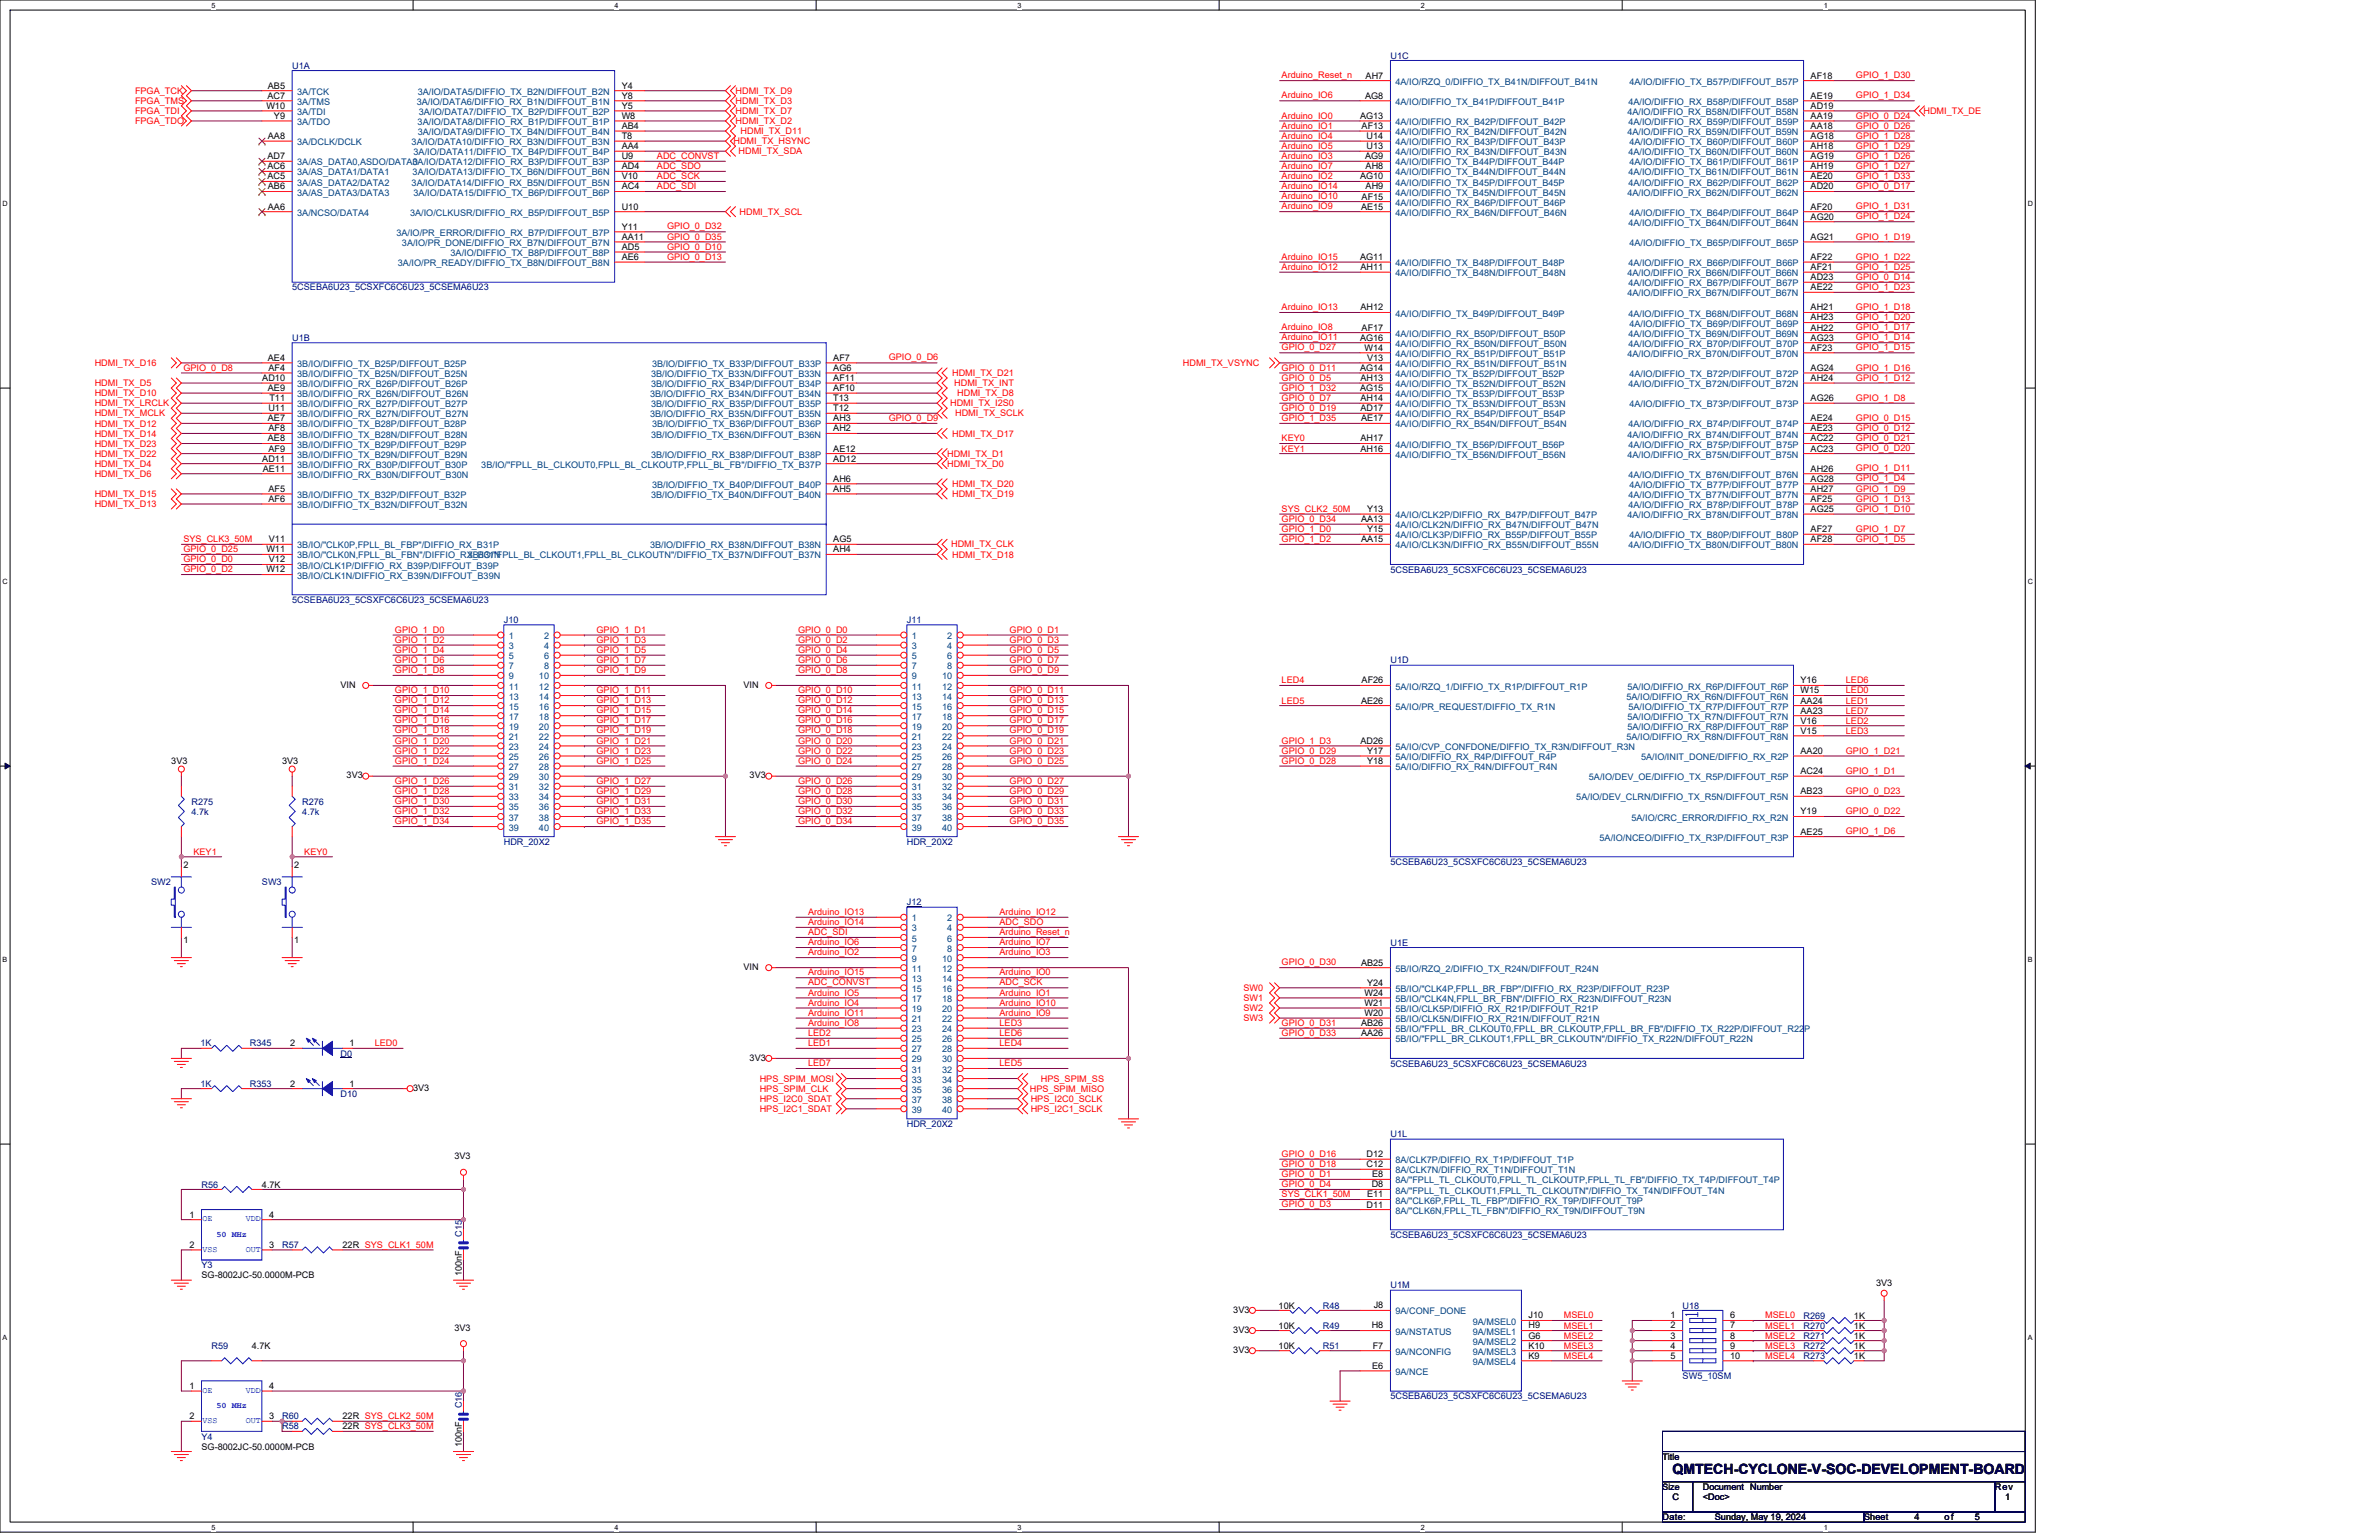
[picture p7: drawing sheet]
<svg xmlns="http://www.w3.org/2000/svg" width="432mm" height="279mm" viewBox="0 0 432 279" stroke-linecap="round" stroke-linejoin="round" font-family="sans-serif">
<defs><g id="words">
<text font-size="2.6" x="303.6" y="267.5">QMTECH-CYCLONE-V-SOC-DEVELOPMENT-BOARD</text>
<g font-size="1.6" fill="#000080">
<text x="252.4" y="10.6">U1C</text>
<text x="53" y="12.5">U1A</text>
<text x="53" y="52.7">5CSEBA6U23_5CSXFC6C6U23_5CSEMA6U23</text>
<text x="53" y="61.8">U1B</text>
<text x="252.4" y="103.9">5CSEBA6U23_5CSXFC6C6U23_5CSEMA6U23</text>
<text x="53" y="109.4">5CSEBA6U23_5CSXFC6C6U23_5CSEMA6U23</text>
<text x="91.4" y="113">J10</text>
<text x="164.6" y="113">J11</text>
<text x="252.4" y="120.4">U1D</text>
<text x="34.7" y="146">R275</text>
<text x="34.7" y="147.8">4.7k</text>
<text x="54.9" y="146">R276</text>
<text x="54.9" y="147.8">4.7k</text>
<text x="91.4" y="153.3">HDR_20X2</text>
<text x="164.6" y="153.3">HDR_20X2</text>
<text x="27.4" y="160.6">SW2</text>
<text x="47.5" y="160.6">SW3</text>
<text x="252.4" y="156.9">5CSEBA6U23_5CSXFC6C6U23_5CSEMA6U23</text>
<text x="164.6" y="164.2">J12</text>
<text x="252.4" y="171.6">U1E</text>
<text x="36.4" y="189.9">1K</text>
<text x="45.4" y="189.9">R345</text>
<text x="61.8" y="191.7">D0</text>
<text x="36.4" y="197.2">1K</text>
<text x="45.4" y="197.2">R353</text>
<text x="252.4" y="193.5">5CSEBA6U23_5CSXFC6C6U23_5CSEMA6U23</text>
<text x="61.8" y="199">D10</text>
<text x="164.6" y="204.5">HDR_20X2</text>
<text x="252.4" y="206.3">U1L</text>
<text x="36.6" y="215.5">R56</text>
<text x="51.2" y="226.4">R57</text>
<text x="83.8" y="224.4" transform="rotate(-90 83.8 224.4)">C15</text>
<text x="252.4" y="224.6">5CSEBA6U23_5CSXFC6C6U23_5CSEMA6U23</text>
<text x="36.6" y="230.1">Y3</text>
<text x="252.4" y="233.7">U1M</text>
<text x="240.1" y="237.4">R48</text>
<text x="305.4" y="237.4">U18</text>
<text x="327.4" y="239.2">R269</text>
<text x="38.4" y="244.7">R59</text>
<text x="240.1" y="241.1">R49</text>
<text x="240.1" y="244.7">R51</text>
<text x="327.4" y="242.9">R271</text>
<text x="327.4" y="244.7">R272</text>
<text x="327.4" y="241.1">R270</text>
<text x="305.4" y="250.2">SW5_10SM</text>
<text x="327.4" y="246.5">R273</text>
<text x="51.2" y="257.5">R60</text>
<text x="83.8" y="255.5" transform="rotate(-90 83.8 255.5)">C16</text>
<text x="252.4" y="253.9">5CSEBA6U23_5CSXFC6C6U23_5CSEMA6U23</text>
<text x="36.6" y="261.2">Y4</text>
<text x="51.2" y="259.3">R58</text>
</g>
<g font-size="1.6" fill="#f00">
<text x="24.5" y="17">FPGA_TCK</text>
<text x="133.5" y="17">HDMI_TX_D9</text>
<text x="232.6" y="14.2">Arduino_Reset_n</text>
<text x="232.6" y="17.9">Arduino_IO6</text>
<text x="336.9" y="14.2">GPIO_1_D30</text>
<text x="336.9" y="17.9">GPIO_1_D34</text>
<text x="24.5" y="18.9">FPGA_TMS</text>
<text x="24.5" y="20.7">FPGA_TDI</text>
<text x="24.5" y="22.5">FPGA_TDO</text>
<text x="133.5" y="22.5">HDMI_TX_D2</text>
<text x="133.5" y="18.9">HDMI_TX_D3</text>
<text x="133.5" y="20.7">HDMI_TX_D7</text>
<text x="232.6" y="21.5">Arduino_IO0</text>
<text x="232.6" y="23.3">Arduino_IO1</text>
<text x="336.9" y="21.5">GPIO_0_D24</text>
<text x="336.9" y="23.3">GPIO_0_D26</text>
<text x="349.1" y="20.7">HDMI_TX_DE</text>
<text x="119.2" y="28.8">ADC_CONVST</text>
<text x="133.1" y="26.2">HDMI_TX_HSYNC</text>
<text x="134" y="28">HDMI_TX_SDA</text>
<text x="134.4" y="24.3">HDMI_TX_D11</text>
<text x="232.6" y="28.8">Arduino_IO3</text>
<text x="232.6" y="25.2">Arduino_IO4</text>
<text x="232.6" y="27">Arduino_IO5</text>
<text x="336.9" y="28.8">GPIO_1_D26</text>
<text x="336.9" y="25.2">GPIO_1_D28</text>
<text x="336.9" y="27">GPIO_1_D29</text>
<text x="119.2" y="30.7">ADC_SDO</text>
<text x="119.2" y="32.5">ADC_SCK</text>
<text x="119.2" y="34.3">ADC_SDI</text>
<text x="232.6" y="30.7">Arduino_IO7</text>
<text x="232.6" y="34.3">Arduino_IO14</text>
<text x="232.6" y="32.5">Arduino_IO2</text>
<text x="336.9" y="34.3">GPIO_0_D17</text>
<text x="336.9" y="30.7">GPIO_1_D27</text>
<text x="336.9" y="32.5">GPIO_1_D33</text>
<text x="121.1" y="41.6">GPIO_0_D32</text>
<text x="134.2" y="39">HDMI_TX_SCL</text>
<text x="232.6" y="36.1">Arduino_IO10</text>
<text x="232.6" y="38">Arduino_IO9</text>
<text x="336.9" y="39.8">GPIO_1_D24</text>
<text x="336.9" y="38">GPIO_1_D31</text>
<text x="121.1" y="45.3">GPIO_0_D10</text>
<text x="121.1" y="47.1">GPIO_0_D13</text>
<text x="121.1" y="43.5">GPIO_0_D35</text>
<text x="232.6" y="47.1">Arduino_IO15</text>
<text x="336.9" y="47.1">GPIO_1_D22</text>
<text x="336.9" y="43.5">GPIO_1_D19</text>
<text x="232.6" y="48.9">Arduino_IO12</text>
<text x="336.9" y="50.8">GPIO_0_D14</text>
<text x="336.9" y="52.6">GPIO_1_D23</text>
<text x="336.9" y="48.9">GPIO_1_D25</text>
<text x="232.6" y="56.3">Arduino_IO13</text>
<text x="232.6" y="59.9">Arduino_IO8</text>
<text x="336.9" y="56.3">GPIO_1_D18</text>
<text x="336.9" y="58.1">GPIO_1_D20</text>
<text x="336.9" y="59.9">GPIO_1_D17</text>
<text x="161.3" y="65.4">GPIO_0_D6</text>
<text x="232.6" y="63.6">GPIO_0_D27</text>
<text x="232.6" y="61.7">Arduino_IO11</text>
<text x="336.9" y="61.7">GPIO_1_D14</text>
<text x="336.9" y="63.6">GPIO_1_D15</text>
<text x="17.2" y="70.1">HDMI_TX_D5</text>
<text x="17.2" y="71.9">HDMI_TX_D10</text>
<text x="17.2" y="66.4">HDMI_TX_D16</text>
<text x="33.3" y="67.2">GPIO_0_D8</text>
<text x="172.8" y="68.2">HDMI_TX_D21</text>
<text x="173.2" y="70.1">HDMI_TX_INT</text>
<text x="173.7" y="71.9">HDMI_TX_D8</text>
<text x="214.7" y="66.4">HDMI_TX_VSYNC</text>
<text x="232.6" y="69.1">GPIO_0_D5</text>
<text x="232.6" y="67.2">GPIO_0_D11</text>
<text x="232.6" y="70.9">GPIO_1_D32</text>
<text x="336.9" y="69.1">GPIO_1_D12</text>
<text x="336.9" y="67.2">GPIO_1_D16</text>
<text x="17.2" y="77.4">HDMI_TX_D12</text>
<text x="17.2" y="75.6">HDMI_TX_MCLK</text>
<text x="17.2" y="73.7">HDMI_TX_LRCLK</text>
<text x="161.3" y="76.4">GPIO_0_D9</text>
<text x="172.5" y="73.7">HDMI_TX_I2S0</text>
<text x="173.4" y="75.6">HDMI_TX_SCLK</text>
<text x="232.6" y="72.7">GPIO_0_D7</text>
<text x="232.6" y="74.5">GPIO_0_D19</text>
<text x="232.6" y="76.4">GPIO_1_D35</text>
<text x="336.9" y="76.4">GPIO_0_D15</text>
<text x="336.9" y="72.7">GPIO_1_D8</text>
<text x="17.2" y="79.2">HDMI_TX_D14</text>
<text x="17.2" y="82.9">HDMI_TX_D22</text>
<text x="17.2" y="81">HDMI_TX_D23</text>
<text x="171.9" y="82.9">HDMI_TX_D1</text>
<text x="172.8" y="79.2">HDMI_TX_D17</text>
<text x="232.6" y="80.1">KEY0</text>
<text x="232.6" y="81.9">KEY1</text>
<text x="336.9" y="78.2">GPIO_0_D12</text>
<text x="336.9" y="81.9">GPIO_0_D20</text>
<text x="336.9" y="80">GPIO_0_D21</text>
<text x="17.2" y="84.7">HDMI_TX_D4</text>
<text x="17.2" y="86.5">HDMI_TX_D6</text>
<text x="171.9" y="84.7">HDMI_TX_D0</text>
<text x="172.8" y="88.4">HDMI_TX_D20</text>
<text x="336.9" y="87.4">GPIO_1_D4</text>
<text x="336.9" y="89.2">GPIO_1_D9</text>
<text x="336.9" y="85.5">GPIO_1_D11</text>
<text x="17.2" y="92">HDMI_TX_D13</text>
<text x="17.2" y="90.2">HDMI_TX_D15</text>
<text x="172.8" y="90.2">HDMI_TX_D19</text>
<text x="232.6" y="92.8">SYS_CLK2_50M</text>
<text x="232.6" y="94.7">GPIO_0_D34</text>
<text x="336.9" y="92.8">GPIO_1_D10</text>
<text x="336.9" y="91">GPIO_1_D13</text>
<text x="33.3" y="98.3">SYS_CLK3_50M</text>
<text x="33.3" y="102">GPIO_0_D0</text>
<text x="33.3" y="100.2">GPIO_0_D25</text>
<text x="172.6" y="99.3">HDMI_TX_CLK</text>
<text x="172.8" y="101.2">HDMI_TX_D18</text>
<text x="232.6" y="96.5">GPIO_1_D0</text>
<text x="232.6" y="98.3">GPIO_1_D2</text>
<text x="336.9" y="98.3">GPIO_1_D5</text>
<text x="336.9" y="96.5">GPIO_1_D7</text>
<text x="33.3" y="103.8">GPIO_0_D2</text>
<text x="71.7" y="114.8">GPIO_1_D0</text>
<text x="71.7" y="118.4">GPIO_1_D4</text>
<text x="71.7" y="116.6">GPIO_1_D2</text>
<text x="108.3" y="118.4">GPIO_1_D5</text>
<text x="108.3" y="116.6">GPIO_1_D3</text>
<text x="108.3" y="114.8">GPIO_1_D1</text>
<text x="144.8" y="114.8">GPIO_0_D0</text>
<text x="144.8" y="118.4">GPIO_0_D4</text>
<text x="144.8" y="116.6">GPIO_0_D2</text>
<text x="183.2" y="118.4">GPIO_0_D5</text>
<text x="183.2" y="116.6">GPIO_0_D3</text>
<text x="183.2" y="114.8">GPIO_0_D1</text>
<text x="71.7" y="125.8">GPIO_1_D10</text>
<text x="71.7" y="120.3">GPIO_1_D6</text>
<text x="71.7" y="122.1">GPIO_1_D8</text>
<text x="108.3" y="125.8">GPIO_1_D11</text>
<text x="108.3" y="122.1">GPIO_1_D9</text>
<text x="108.3" y="120.3">GPIO_1_D7</text>
<text x="144.8" y="125.8">GPIO_0_D10</text>
<text x="144.8" y="120.3">GPIO_0_D6</text>
<text x="144.8" y="122.1">GPIO_0_D8</text>
<text x="183.2" y="125.8">GPIO_0_D11</text>
<text x="183.2" y="122.1">GPIO_0_D9</text>
<text x="183.2" y="120.3">GPIO_0_D7</text>
<text x="232.6" y="124">LED4</text>
<text x="335" y="124">LED6</text>
<text x="335" y="125.8">LED0</text>
<text x="71.7" y="131.2">GPIO_1_D16</text>
<text x="71.7" y="127.6">GPIO_1_D12</text>
<text x="71.7" y="129.4">GPIO_1_D14</text>
<text x="108.3" y="131.2">GPIO_1_D17</text>
<text x="108.3" y="127.6">GPIO_1_D13</text>
<text x="108.3" y="129.4">GPIO_1_D15</text>
<text x="144.8" y="131.2">GPIO_0_D16</text>
<text x="144.8" y="127.6">GPIO_0_D12</text>
<text x="144.8" y="129.4">GPIO_0_D14</text>
<text x="183.2" y="131.2">GPIO_0_D17</text>
<text x="183.2" y="127.6">GPIO_0_D13</text>
<text x="183.2" y="129.4">GPIO_0_D15</text>
<text x="232.6" y="127.6">LED5</text>
<text x="335" y="131.3">LED2</text>
<text x="335" y="127.6">LED1</text>
<text x="335" y="129.5">LED7</text>
<text x="71.7" y="136.7">GPIO_1_D22</text>
<text x="71.7" y="134.9">GPIO_1_D20</text>
<text x="71.7" y="133.1">GPIO_1_D18</text>
<text x="108.3" y="136.7">GPIO_1_D23</text>
<text x="108.3" y="134.9">GPIO_1_D21</text>
<text x="108.3" y="133.1">GPIO_1_D19</text>
<text x="144.8" y="136.7">GPIO_0_D22</text>
<text x="144.8" y="134.9">GPIO_0_D20</text>
<text x="144.8" y="133.1">GPIO_0_D18</text>
<text x="183.2" y="136.7">GPIO_0_D23</text>
<text x="183.2" y="134.9">GPIO_0_D21</text>
<text x="183.2" y="133.1">GPIO_0_D19</text>
<text x="232.6" y="136.7">GPIO_0_D29</text>
<text x="232.6" y="134.9">GPIO_1_D3</text>
<text x="335" y="136.7">GPIO_1_D21</text>
<text x="335" y="133.1">LED3</text>
<text x="71.7" y="142.2">GPIO_1_D26</text>
<text x="71.7" y="138.6">GPIO_1_D24</text>
<text x="108.3" y="142.2">GPIO_1_D27</text>
<text x="108.3" y="138.6">GPIO_1_D25</text>
<text x="144.8" y="142.2">GPIO_0_D26</text>
<text x="144.8" y="138.6">GPIO_0_D24</text>
<text x="183.2" y="142.2">GPIO_0_D27</text>
<text x="183.2" y="138.6">GPIO_0_D25</text>
<text x="232.6" y="138.6">GPIO_0_D28</text>
<text x="335" y="140.4">GPIO_1_D1</text>
<text x="71.7" y="149.5">GPIO_1_D34</text>
<text x="71.7" y="147.7">GPIO_1_D32</text>
<text x="71.7" y="145.9">GPIO_1_D30</text>
<text x="71.7" y="144">GPIO_1_D28</text>
<text x="108.3" y="149.5">GPIO_1_D35</text>
<text x="108.3" y="147.7">GPIO_1_D33</text>
<text x="108.3" y="145.9">GPIO_1_D31</text>
<text x="108.3" y="144">GPIO_1_D29</text>
<text x="144.8" y="149.5">GPIO_0_D34</text>
<text x="144.8" y="147.7">GPIO_0_D32</text>
<text x="144.8" y="145.9">GPIO_0_D30</text>
<text x="144.8" y="144">GPIO_0_D28</text>
<text x="183.2" y="149.5">GPIO_0_D35</text>
<text x="183.2" y="147.7">GPIO_0_D33</text>
<text x="183.2" y="145.9">GPIO_0_D31</text>
<text x="183.2" y="144">GPIO_0_D29</text>
<text x="335" y="147.7">GPIO_0_D22</text>
<text x="335" y="144">GPIO_0_D23</text>
<text x="35.1" y="155.1">KEY1</text>
<text x="55.2" y="155.1">KEY0</text>
<text x="335" y="151.4">GPIO_1_D6</text>
<text x="146.7" y="166">Arduino_IO13</text>
<text x="146.7" y="167.8">Arduino_IO14</text>
<text x="181.4" y="166">Arduino_IO12</text>
<text x="181.4" y="167.8">ADC_SDO</text>
<text x="146.7" y="171.5">Arduino_IO6</text>
<text x="146.7" y="173.3">Arduino_IO2</text>
<text x="146.7" y="169.6">ADC_SDI</text>
<text x="181.4" y="173.3">Arduino_IO3</text>
<text x="181.4" y="171.5">Arduino_IO7</text>
<text x="181.4" y="169.6">Arduino_Reset_n</text>
<text x="146.7" y="177">Arduino_IO15</text>
<text x="146.7" y="178.8">ADC_CONVST</text>
<text x="181.4" y="177">Arduino_IO0</text>
<text x="181.4" y="178.8">ADC_SCK</text>
<text x="225.7" y="179.8">SW0</text>
<text x="232.6" y="175.1">GPIO_0_D30</text>
<text x="146.7" y="184.3">Arduino_IO11</text>
<text x="146.7" y="182.4">Arduino_IO4</text>
<text x="146.7" y="180.6">Arduino_IO5</text>
<text x="181.4" y="182.4">Arduino_IO10</text>
<text x="181.4" y="180.6">Arduino_IO1</text>
<text x="181.4" y="184.3">Arduino_IO9</text>
<text x="225.7" y="181.6">SW1</text>
<text x="225.7" y="183.5">SW2</text>
<text x="225.7" y="185.3">SW3</text>
<text x="68" y="189.8">LED0</text>
<text x="146.7" y="186.1">Arduino_IO8</text>
<text x="146.7" y="188">LED2</text>
<text x="146.7" y="189.8">LED1</text>
<text x="181.4" y="186.2">LED3</text>
<text x="181.4" y="188">LED6</text>
<text x="181.4" y="189.8">LED4</text>
<text x="232.6" y="186.1">GPIO_0_D31</text>
<text x="232.6" y="187.9">GPIO_0_D33</text>
<text x="137.9" y="196.3">HPS_SPIM_MOSI</text>
<text x="146.7" y="193.5">LED7</text>
<text x="181.4" y="193.5">LED5</text>
<text x="188.9" y="196.3">HPS_SPIM_SS</text>
<text x="137.9" y="199.9">HPS_I2C0_SDAT</text>
<text x="137.9" y="198.1">HPS_SPIM_CLK</text>
<text x="137.9" y="201.7">HPS_I2C1_SDAT</text>
<text x="186.9" y="198.1">HPS_SPIM_MISO</text>
<text x="187.1" y="201.7">HPS_I2C1_SCLK</text>
<text x="187.1" y="199.9">HPS_I2C0_SCLK</text>
<text x="232.6" y="209.9">GPIO_0_D16</text>
<text x="232.6" y="215.4">GPIO_0_D4</text>
<text x="232.6" y="213.5">GPIO_0_D1</text>
<text x="232.6" y="211.7">GPIO_0_D18</text>
<text x="232.6" y="219">GPIO_0_D3</text>
<text x="232.6" y="217.2">SYS_CLK1_50M</text>
<text x="283.8" y="239.2">MSEL0</text>
<text x="320.4" y="239.2">MSEL0</text>
<text x="283.8" y="241">MSEL1</text>
<text x="283.8" y="242.9">MSEL2</text>
<text x="283.8" y="244.7">MSEL3</text>
<text x="320.4" y="241">MSEL1</text>
<text x="320.4" y="242.9">MSEL2</text>
<text x="320.4" y="244.7">MSEL3</text>
<text x="283.8" y="246.5">MSEL4</text>
<text x="320.4" y="246.5">MSEL4</text>
</g>
<g font-size="1.6">
<text x="48.5" y="17.9">AC7</text>
<text x="48.6" y="16.1">AB5</text>
<text x="112.8" y="17.9">Y8</text>
<text x="112.8" y="16.1">Y4</text>
<text x="247.8" y="17.9">AG8</text>
<text x="247.9" y="14.3">AH7</text>
<text x="328.6" y="14.3">AF18</text>
<text x="328.6" y="17.9">AE19</text>
<text x="48.3" y="19.7">W10</text>
<text x="49.7" y="21.6">Y9</text>
<text x="112.8" y="21.6">W8</text>
<text x="112.8" y="19.7">Y5</text>
<text x="112.8" y="23.4">AB4</text>
<text x="246.9" y="21.6">AG13</text>
<text x="247.1" y="23.4">AF13</text>
<text x="328.6" y="19.7">AD19</text>
<text x="328.6" y="23.4">AA18</text>
<text x="328.6" y="21.6">AA19</text>
<text x="48.5" y="28.9">AD7</text>
<text x="48.6" y="25.2">AA8</text>
<text x="112.8" y="27.1">AA4</text>
<text x="112.8" y="25.2">T8</text>
<text x="112.8" y="28.9">U9</text>
<text x="247.8" y="28.9">AG9</text>
<text x="248.1" y="27.1">U13</text>
<text x="248.1" y="25.2">U14</text>
<text x="328.6" y="25.2">AG18</text>
<text x="328.6" y="28.9">AG19</text>
<text x="328.6" y="27.1">AH18</text>
<text x="48.5" y="32.5">AC5</text>
<text x="48.5" y="30.7">AC6</text>
<text x="48.6" y="34.4">AB6</text>
<text x="112.8" y="34.4">AC4</text>
<text x="112.8" y="32.5">V10</text>
<text x="112.8" y="30.7">AD4</text>
<text x="246.9" y="32.5">AG10</text>
<text x="247.9" y="30.7">AH8</text>
<text x="247.9" y="34.4">AH9</text>
<text x="328.6" y="34.4">AD20</text>
<text x="328.6" y="32.5">AE20</text>
<text x="328.6" y="30.7">AH19</text>
<text x="48.6" y="38">AA6</text>
<text x="112.8" y="38">U10</text>
<text x="112.8" y="41.7">Y11</text>
<text x="247" y="38">AE15</text>
<text x="247.1" y="36.2">AF15</text>
<text x="328.6" y="38">AF20</text>
<text x="328.6" y="39.9">AG20</text>
<text x="112.8" y="47.2">AE6</text>
<text x="112.8" y="45.3">AD5</text>
<text x="112.8" y="43.5">AA11</text>
<text x="246.9" y="47.2">AG11</text>
<text x="328.6" y="43.5">AG21</text>
<text x="328.6" y="47.2">AF22</text>
<text x="247" y="49">AH11</text>
<text x="328.6" y="49">AF21</text>
<text x="328.6" y="52.7">AE22</text>
<text x="328.6" y="50.8">AD23</text>
<text x="247" y="56.3">AH12</text>
<text x="247.1" y="60">AF17</text>
<text x="328.6" y="58.1">AH23</text>
<text x="328.6" y="56.3">AH21</text>
<text x="328.6" y="60">AH22</text>
<text x="48.6" y="65.5">AE4</text>
<text x="151.2" y="65.5">AF7</text>
<text x="246.9" y="61.8">AG16</text>
<text x="247.7" y="63.6">W14</text>
<text x="248.1" y="65.5">V13</text>
<text x="328.6" y="63.6">AF23</text>
<text x="328.6" y="61.8">AG23</text>
<text x="47.6" y="69.1">AD10</text>
<text x="48.6" y="70.9">AE9</text>
<text x="48.7" y="67.3">AF4</text>
<text x="151.2" y="69.1">AF11</text>
<text x="151.2" y="70.9">AF10</text>
<text x="151.2" y="67.3">AG6</text>
<text x="246.9" y="67.3">AG14</text>
<text x="246.9" y="70.9">AG15</text>
<text x="247" y="69.1">AH13</text>
<text x="328.6" y="67.3">AG24</text>
<text x="328.6" y="69.1">AH24</text>
<text x="48.6" y="76.4">AE7</text>
<text x="48.7" y="74.6">U11</text>
<text x="48.9" y="72.8">T11</text>
<text x="151.2" y="72.8">T13</text>
<text x="151.2" y="76.4">AH3</text>
<text x="151.2" y="74.6">T12</text>
<text x="247" y="72.8">AH14</text>
<text x="247" y="74.6">AD17</text>
<text x="247" y="76.4">AE17</text>
<text x="328.6" y="72.8">AG26</text>
<text x="328.6" y="76.4">AE24</text>
<text x="47.6" y="83.8">AD11</text>
<text x="48.6" y="80.1">AE8</text>
<text x="48.7" y="78.3">AF8</text>
<text x="48.7" y="81.9">AF9</text>
<text x="151.2" y="81.9">AE12</text>
<text x="151.2" y="78.3">AH2</text>
<text x="151.2" y="83.8">AD12</text>
<text x="247" y="81.9">AH16</text>
<text x="247" y="80.1">AH17</text>
<text x="328.6" y="78.3">AE23</text>
<text x="328.6" y="81.9">AC23</text>
<text x="328.6" y="80.1">AC22</text>
<text x="47.7" y="85.6">AE11</text>
<text x="48.7" y="89.2">AF5</text>
<text x="151.2" y="87.4">AH6</text>
<text x="151.2" y="89.2">AH5</text>
<text x="328.6" y="87.4">AG28</text>
<text x="328.6" y="85.6">AH26</text>
<text x="328.6" y="89.2">AH27</text>
<text x="48.7" y="91.1">AF6</text>
<text x="247" y="94.7">AA13</text>
<text x="248.1" y="92.9">Y13</text>
<text x="328.6" y="92.9">AG25</text>
<text x="328.6" y="91.1">AF25</text>
<text x="48.3" y="100.2">W11</text>
<text x="48.8" y="98.4">V11</text>
<text x="151.2" y="98.4">AG5</text>
<text x="151.2" y="100.2">AH4</text>
<text x="247" y="98.4">AA15</text>
<text x="248.1" y="96.6">Y15</text>
<text x="328.6" y="96.6">AF27</text>
<text x="328.6" y="98.4">AF28</text>
<text x="48.3" y="103.9">W12</text>
<text x="48.8" y="102">V12</text>
<text x="61.8" y="124.7">VIN</text>
<text x="135" y="124.7">VIN</text>
<text x="247.1" y="124">AF26</text>
<text x="326.8" y="125.8">W15</text>
<text x="326.8" y="124">Y16</text>
<text x="247" y="127.6">AE26</text>
<text x="326.8" y="129.5">AA23</text>
<text x="326.8" y="131.3">V16</text>
<text x="326.8" y="127.6">AA24</text>
<text x="247" y="135">AD26</text>
<text x="248.1" y="136.8">Y17</text>
<text x="326.8" y="133.1">V15</text>
<text x="326.8" y="136.8">AA20</text>
<text x="31.1" y="138.6">3V3</text>
<text x="51.2" y="138.6">3V3</text>
<text x="62.9" y="141.2">3V3</text>
<text x="136.1" y="141.2">3V3</text>
<text x="248.1" y="138.6">Y18</text>
<text x="326.8" y="140.4">AC24</text>
<text x="326.8" y="147.8">Y19</text>
<text x="326.8" y="144.1">AB23</text>
<text x="326.8" y="151.4">AE25</text>
<text x="33.3" y="157.5">2</text>
<text x="53.4" y="157.5">2</text>
<text x="33.3" y="171">1</text>
<text x="53.4" y="171">1</text>
<text x="135" y="176">VIN</text>
<text x="247" y="175.2">AB25</text>
<text x="248.1" y="178.8">Y24</text>
<text x="247.7" y="182.5">W21</text>
<text x="247.7" y="184.3">W20</text>
<text x="247.7" y="180.7">W24</text>
<text x="52.7" y="189.8">2</text>
<text x="63.5" y="189.8">1</text>
<text x="247" y="186.2">AB26</text>
<text x="247" y="188">AA26</text>
<text x="52.7" y="197.1">2</text>
<text x="63.5" y="197.1">1</text>
<text x="75" y="197.9">3V3</text>
<text x="136.1" y="192.4">3V3</text>
<text x="248.1" y="209.9">D12</text>
<text x="47.5" y="215.5">4.7K</text>
<text x="82.5" y="210.3">3V3</text>
<text x="248.1" y="211.8">C12</text>
<text x="249" y="215.4">D8</text>
<text x="249.1" y="213.6">E8</text>
<text x="34.4" y="220.9">1</text>
<text x="48.8" y="220.9">4</text>
<text x="248.1" y="219.1">D11</text>
<text x="248.1" y="217.3">E11</text>
<text x="34.4" y="226.4">2</text>
<text x="48.8" y="226.4">3</text>
<text x="62.2" y="226.4">22R SYS_CLK1_50M</text>
<text x="36.6" y="231.9">SG-8002JC-50.0000M-PCB</text>
<text x="83.8" y="231.5" transform="rotate(-90 83.8 231.5)">100nF</text>
<text x="340.5" y="233.4">3V3</text>
<text x="223.8" y="238.1">3V3</text>
<text x="232.1" y="237.4">10K</text>
<text x="249.3" y="237.4">J8</text>
<text x="277.4" y="239.2">J10</text>
<text x="303.2" y="239.2">1</text>
<text x="314" y="239.2">6</text>
<text x="336.5" y="239.2">1K</text>
<text x="45.7" y="244.7">4.7K</text>
<text x="82.5" y="241.4">3V3</text>
<text x="223.8" y="245.4">3V3</text>
<text x="223.8" y="241.8">3V3</text>
<text x="232.1" y="241.1">10K</text>
<text x="232.1" y="244.7">10K</text>
<text x="249" y="241">H8</text>
<text x="249.2" y="244.7">F7</text>
<text x="277.4" y="241">H9</text>
<text x="277.4" y="242.9">G6</text>
<text x="277.4" y="244.7">K10</text>
<text x="303.2" y="241">2</text>
<text x="303.2" y="242.9">3</text>
<text x="303.2" y="244.7">4</text>
<text x="314" y="241">7</text>
<text x="314" y="242.9">8</text>
<text x="314" y="244.7">9</text>
<text x="336.5" y="242.9">1K</text>
<text x="336.5" y="244.7">1K</text>
<text x="336.5" y="241.1">1K</text>
<text x="34.4" y="252">1</text>
<text x="48.8" y="252">4</text>
<text x="249.1" y="248.3">E6</text>
<text x="277.4" y="246.5">K9</text>
<text x="303.2" y="246.5">5</text>
<text x="314" y="246.5">10</text>
<text x="336.5" y="246.5">1K</text>
<text x="34.4" y="257.5">2</text>
<text x="48.8" y="257.5">3</text>
<text x="62.2" y="257.5">22R SYS_CLK2_50M</text>
<text x="36.6" y="263">SG-8002JC-50.0000M-PCB</text>
<text x="62.2" y="259.3">22R SYS_CLK3_50M</text>
<text x="83.8" y="262.6" transform="rotate(-90 83.8 262.6)">100nF</text>
<text x="301.8" y="264.8">Title</text>
<text x="301.8" y="270.3">Size</text>
<text x="301.8" y="275.8">Date:</text>
<text x="303.6" y="272.1">C</text>
<text x="309.1" y="270.3">Document Number</text>
<text x="309.1" y="272.1">&lt;Doc&gt;</text>
<text x="311.3" y="275.8">Sunday, May 19, 2024</text>
<text x="338.3" y="275.8">Sheet</text>
<text x="347.5" y="275.8">4</text>
<text x="353" y="275.8">of</text>
<text x="358.4" y="275.8">5</text>
<text x="362.1" y="270.3">Rev</text>
<text x="363.9" y="272.1">1</text>
</g>
<g font-size="1.6" fill="#004080">
<text x="53.9" y="17.2">3A/TCK</text>
<text x="75.8" y="17.2">3A/IO/DATA5/DIFFIO_TX_B2N/DIFFOUT_B2N</text>
<text x="253.3" y="15.4">4A/IO/RZQ_0/DIFFIO_TX_B41N/DIFFOUT_B41N</text>
<text x="295.7" y="15.4">4A/IO/DIFFIO_TX_B57P/DIFFOUT_B57P</text>
<text x="53.9" y="22.7">3A/TDO</text>
<text x="53.9" y="19">3A/TMS</text>
<text x="53.9" y="20.9">3A/TDI</text>
<text x="75.6" y="19">3A/IO/DATA6/DIFFIO_RX_B1N/DIFFOUT_B1N</text>
<text x="75.8" y="22.7">3A/IO/DATA8/DIFFIO_RX_B1P/DIFFOUT_B1P</text>
<text x="76" y="20.9">3A/IO/DATA7/DIFFIO_TX_B2P/DIFFOUT_B2P</text>
<text x="253.3" y="19">4A/IO/DIFFIO_TX_B41P/DIFFOUT_B41P</text>
<text x="253.3" y="22.7">4A/IO/DIFFIO_RX_B42P/DIFFOUT_B42P</text>
<text x="295.4" y="20.9">4A/IO/DIFFIO_RX_B58N/DIFFOUT_B58N</text>
<text x="295.6" y="19">4A/IO/DIFFIO_RX_B58P/DIFFOUT_B58P</text>
<text x="295.6" y="22.7">4A/IO/DIFFIO_RX_B59P/DIFFOUT_B59P</text>
<text x="53.9" y="26.3">3A/DCLK/DCLK</text>
<text x="74.7" y="26.3">3A/IO/DATA10/DIFFIO_RX_B3N/DIFFOUT_B3N</text>
<text x="75.1" y="28.2">3A/IO/DATA11/DIFFIO_TX_B4P/DIFFOUT_B4P</text>
<text x="75.8" y="24.5">3A/IO/DATA9/DIFFIO_TX_B4N/DIFFOUT_B4N</text>
<text x="253.3" y="24.5">4A/IO/DIFFIO_RX_B42N/DIFFOUT_B42N</text>
<text x="253.3" y="28.2">4A/IO/DIFFIO_RX_B43N/DIFFOUT_B43N</text>
<text x="253.3" y="26.3">4A/IO/DIFFIO_RX_B43P/DIFFOUT_B43P</text>
<text x="295.4" y="24.5">4A/IO/DIFFIO_RX_B59N/DIFFOUT_B59N</text>
<text x="295.6" y="28.2">4A/IO/DIFFIO_TX_B60N/DIFFOUT_B60N</text>
<text x="295.7" y="26.3">4A/IO/DIFFIO_TX_B60P/DIFFOUT_B60P</text>
<text x="53.9" y="35.5">3A/AS_DATA3/DATA3</text>
<text x="53.9" y="33.7">3A/AS_DATA2/DATA2</text>
<text x="53.9" y="31.8">3A/AS_DATA1/DATA1</text>
<text x="53.9" y="30">3A/AS_DATA0,ASDO/DATA0</text>
<text x="74.7" y="33.7">3A/IO/DATA14/DIFFIO_RX_B5N/DIFFOUT_B5N</text>
<text x="74.9" y="30">3A/IO/DATA12/DIFFIO_RX_B3P/DIFFOUT_B3P</text>
<text x="74.9" y="31.8">3A/IO/DATA13/DIFFIO_TX_B6N/DIFFOUT_B6N</text>
<text x="75.1" y="35.5">3A/IO/DATA15/DIFFIO_TX_B6P/DIFFOUT_B6P</text>
<text x="253.3" y="31.8">4A/IO/DIFFIO_TX_B44N/DIFFOUT_B44N</text>
<text x="253.3" y="30">4A/IO/DIFFIO_TX_B44P/DIFFOUT_B44P</text>
<text x="253.3" y="35.5">4A/IO/DIFFIO_TX_B45N/DIFFOUT_B45N</text>
<text x="253.3" y="33.7">4A/IO/DIFFIO_TX_B45P/DIFFOUT_B45P</text>
<text x="295.4" y="35.5">4A/IO/DIFFIO_RX_B62N/DIFFOUT_B62N</text>
<text x="295.6" y="33.7">4A/IO/DIFFIO_RX_B62P/DIFFOUT_B62P</text>
<text x="295.6" y="31.8">4A/IO/DIFFIO_TX_B61N/DIFFOUT_B61N</text>
<text x="295.7" y="30">4A/IO/DIFFIO_TX_B61P/DIFFOUT_B61P</text>
<text x="53.9" y="39.1">3A/NCSO/DATA4</text>
<text x="74.4" y="39.1">3A/IO/CLKUSR/DIFFIO_RX_B5P/DIFFOUT_B5P</text>
<text x="253.3" y="39.1">4A/IO/DIFFIO_RX_B46N/DIFFOUT_B46N</text>
<text x="253.3" y="37.3">4A/IO/DIFFIO_RX_B46P/DIFFOUT_B46P</text>
<text x="295.6" y="41">4A/IO/DIFFIO_TX_B64N/DIFFOUT_B64N</text>
<text x="295.7" y="39.1">4A/IO/DIFFIO_TX_B64P/DIFFOUT_B64P</text>
<text x="71.9" y="42.8">3A/IO/PR_ERROR/DIFFIO_RX_B7P/DIFFOUT_B7P</text>
<text x="73" y="44.6">3A/IO/PR_DONE/DIFFIO_RX_B7N/DIFFOUT_B7N</text>
<text x="81.8" y="46.5">3A/IO/DIFFIO_TX_B8P/DIFFOUT_B8P</text>
<text x="295.7" y="44.6">4A/IO/DIFFIO_TX_B65P/DIFFOUT_B65P</text>
<text x="72.2" y="48.3">3A/IO/PR_READY/DIFFIO_TX_B8N/DIFFOUT_B8N</text>
<text x="253.3" y="50.1">4A/IO/DIFFIO_TX_B48N/DIFFOUT_B48N</text>
<text x="253.3" y="48.3">4A/IO/DIFFIO_TX_B48P/DIFFOUT_B48P</text>
<text x="295.4" y="50.1">4A/IO/DIFFIO_RX_B66N/DIFFOUT_B66N</text>
<text x="295.4" y="53.8">4A/IO/DIFFIO_RX_B67N/DIFFOUT_B67N</text>
<text x="295.6" y="48.3">4A/IO/DIFFIO_RX_B66P/DIFFOUT_B66P</text>
<text x="295.6" y="51.9">4A/IO/DIFFIO_RX_B67P/DIFFOUT_B67P</text>
<text x="253.3" y="57.4">4A/IO/DIFFIO_TX_B49P/DIFFOUT_B49P</text>
<text x="295.6" y="57.4">4A/IO/DIFFIO_TX_B68N/DIFFOUT_B68N</text>
<text x="295.7" y="59.3">4A/IO/DIFFIO_TX_B69P/DIFFOUT_B69P</text>
<text x="253.3" y="62.9">4A/IO/DIFFIO_RX_B50N/DIFFOUT_B50N</text>
<text x="253.3" y="61.1">4A/IO/DIFFIO_RX_B50P/DIFFOUT_B50P</text>
<text x="253.3" y="64.8">4A/IO/DIFFIO_RX_B51P/DIFFOUT_B51P</text>
<text x="295.4" y="64.8">4A/IO/DIFFIO_RX_B70N/DIFFOUT_B70N</text>
<text x="295.6" y="62.9">4A/IO/DIFFIO_RX_B70P/DIFFOUT_B70P</text>
<text x="295.6" y="61.1">4A/IO/DIFFIO_TX_B69N/DIFFOUT_B69N</text>
<text x="53.9" y="68.4">3B/IO/DIFFIO_TX_B25N/DIFFOUT_B25N</text>
<text x="53.9" y="66.6">3B/IO/DIFFIO_TX_B25P/DIFFOUT_B25P</text>
<text x="53.9" y="70.2">3B/IO/DIFFIO_RX_B26P/DIFFOUT_B26P</text>
<text x="118.2" y="70.2">3B/IO/DIFFIO_RX_B34P/DIFFOUT_B34P</text>
<text x="118.2" y="68.4">3B/IO/DIFFIO_TX_B33N/DIFFOUT_B33N</text>
<text x="118.3" y="66.6">3B/IO/DIFFIO_TX_B33P/DIFFOUT_B33P</text>
<text x="253.3" y="66.6">4A/IO/DIFFIO_RX_B51N/DIFFOUT_B51N</text>
<text x="253.3" y="70.2">4A/IO/DIFFIO_TX_B52N/DIFFOUT_B52N</text>
<text x="253.3" y="68.4">4A/IO/DIFFIO_TX_B52P/DIFFOUT_B52P</text>
<text x="295.6" y="70.2">4A/IO/DIFFIO_TX_B72N/DIFFOUT_B72N</text>
<text x="295.7" y="68.4">4A/IO/DIFFIO_TX_B72P/DIFFOUT_B72P</text>
<text x="53.9" y="72.1">3B/IO/DIFFIO_RX_B26N/DIFFOUT_B26N</text>
<text x="53.9" y="75.7">3B/IO/DIFFIO_RX_B27N/DIFFOUT_B27N</text>
<text x="53.9" y="73.9">3B/IO/DIFFIO_RX_B27P/DIFFOUT_B27P</text>
<text x="53.9" y="77.6">3B/IO/DIFFIO_TX_B28P/DIFFOUT_B28P</text>
<text x="118" y="72.1">3B/IO/DIFFIO_RX_B34N/DIFFOUT_B34N</text>
<text x="118" y="75.7">3B/IO/DIFFIO_RX_B35N/DIFFOUT_B35N</text>
<text x="118.2" y="73.9">3B/IO/DIFFIO_RX_B35P/DIFFOUT_B35P</text>
<text x="118.3" y="77.6">3B/IO/DIFFIO_TX_B36P/DIFFOUT_B36P</text>
<text x="253.3" y="73.9">4A/IO/DIFFIO_TX_B53N/DIFFOUT_B53N</text>
<text x="253.3" y="77.6">4A/IO/DIFFIO_RX_B54N/DIFFOUT_B54N</text>
<text x="253.3" y="72.1">4A/IO/DIFFIO_TX_B53P/DIFFOUT_B53P</text>
<text x="253.3" y="75.7">4A/IO/DIFFIO_RX_B54P/DIFFOUT_B54P</text>
<text x="295.6" y="77.6">4A/IO/DIFFIO_RX_B74P/DIFFOUT_B74P</text>
<text x="295.7" y="73.9">4A/IO/DIFFIO_TX_B73P/DIFFOUT_B73P</text>
<text x="53.9" y="79.4">3B/IO/DIFFIO_TX_B28N/DIFFOUT_B28N</text>
<text x="53.9" y="83">3B/IO/DIFFIO_TX_B29N/DIFFOUT_B29N</text>
<text x="53.9" y="81.2">3B/IO/DIFFIO_TX_B29P/DIFFOUT_B29P</text>
<text x="118.2" y="83">3B/IO/DIFFIO_RX_B38P/DIFFOUT_B38P</text>
<text x="118.2" y="79.4">3B/IO/DIFFIO_TX_B36N/DIFFOUT_B36N</text>
<text x="253.3" y="83">4A/IO/DIFFIO_TX_B56N/DIFFOUT_B56N</text>
<text x="253.3" y="81.2">4A/IO/DIFFIO_TX_B56P/DIFFOUT_B56P</text>
<text x="295.4" y="79.4">4A/IO/DIFFIO_RX_B74N/DIFFOUT_B74N</text>
<text x="295.4" y="83">4A/IO/DIFFIO_RX_B75N/DIFFOUT_B75N</text>
<text x="295.6" y="81.2">4A/IO/DIFFIO_RX_B75P/DIFFOUT_B75P</text>
<text x="53.9" y="86.7">3B/IO/DIFFIO_RX_B30N/DIFFOUT_B30N</text>
<text x="53.9" y="84.9">3B/IO/DIFFIO_RX_B30P/DIFFOUT_B30P</text>
<text x="87.4" y="84.9">3B/IO/&quot;FPLL_BL_CLKOUT0,FPLL_BL_CLKOUTP,FPLL_BL_FB&quot;/DIFFIO_TX_B37P</text>
<text x="118.3" y="88.5">3B/IO/DIFFIO_TX_B40P/DIFFOUT_B40P</text>
<text x="295.6" y="86.7">4A/IO/DIFFIO_TX_B76N/DIFFOUT_B76N</text>
<text x="295.7" y="88.5">4A/IO/DIFFIO_TX_B77P/DIFFOUT_B77P</text>
<text x="53.9" y="92.2">3B/IO/DIFFIO_TX_B32N/DIFFOUT_B32N</text>
<text x="53.9" y="90.4">3B/IO/DIFFIO_TX_B32P/DIFFOUT_B32P</text>
<text x="118.2" y="90.4">3B/IO/DIFFIO_TX_B40N/DIFFOUT_B40N</text>
<text x="253.3" y="95.8">4A/IO/CLK2N/DIFFIO_RX_B47N/DIFFOUT_B47N</text>
<text x="253.3" y="94">4A/IO/CLK2P/DIFFIO_RX_B47P/DIFFOUT_B47P</text>
<text x="295.4" y="94">4A/IO/DIFFIO_RX_B78N/DIFFOUT_B78N</text>
<text x="295.6" y="92.2">4A/IO/DIFFIO_RX_B78P/DIFFOUT_B78P</text>
<text x="295.6" y="90.4">4A/IO/DIFFIO_TX_B77N/DIFFOUT_B77N</text>
<text x="53.9" y="101.3">3B/IO/&quot;CLK0N,FPLL_BL_FBN&quot;/DIFFIO_RX_B31N</text>
<text x="53.9" y="99.5">3B/IO/&quot;CLK0P,FPLL_BL_FBP&quot;/DIFFIO_RX_B31P</text>
<text x="84.9" y="101.3">3B/IO/&quot;FPLL_BL_CLKOUT1,FPLL_BL_CLKOUTN&quot;/DIFFIO_TX_B37N/DIFFOUT_B37N</text>
<text x="118" y="99.5">3B/IO/DIFFIO_RX_B38N/DIFFOUT_B38N</text>
<text x="253.3" y="99.5">4A/IO/CLK3N/DIFFIO_RX_B55N/DIFFOUT_B55N</text>
<text x="253.3" y="97.7">4A/IO/CLK3P/DIFFIO_RX_B55P/DIFFOUT_B55P</text>
<text x="295.6" y="99.5">4A/IO/DIFFIO_TX_B80N/DIFFOUT_B80N</text>
<text x="295.7" y="97.7">4A/IO/DIFFIO_TX_B80P/DIFFOUT_B80P</text>
<text x="53.9" y="105">3B/IO/CLK1N/DIFFIO_RX_B39N/DIFFOUT_B39N</text>
<text x="53.9" y="103.2">3B/IO/CLK1P/DIFFIO_RX_B39P/DIFFOUT_B39P</text>
<text x="92.4" y="116">1</text>
<text x="92.4" y="117.8">3</text>
<text x="92.4" y="119.6">5</text>
<text x="98.7" y="116">2</text>
<text x="98.7" y="117.8">4</text>
<text x="98.7" y="119.6">6</text>
<text x="165.5" y="116">1</text>
<text x="165.5" y="117.8">3</text>
<text x="165.5" y="119.6">5</text>
<text x="171.9" y="116">2</text>
<text x="171.9" y="117.8">4</text>
<text x="171.9" y="119.6">6</text>
<text x="92.4" y="121.4">7</text>
<text x="92.4" y="123.3">9</text>
<text x="92.4" y="125.1">11</text>
<text x="97.8" y="123.3">10</text>
<text x="97.8" y="125.1">12</text>
<text x="98.7" y="121.4">8</text>
<text x="165.5" y="121.4">7</text>
<text x="165.5" y="123.3">9</text>
<text x="165.5" y="125.1">11</text>
<text x="171" y="123.3">10</text>
<text x="171" y="125.1">12</text>
<text x="171.9" y="121.4">8</text>
<text x="253.3" y="125.1">5A/IO/RZQ_1/DIFFIO_TX_R1P/DIFFOUT_R1P</text>
<text x="295.4" y="125.1">5A/IO/DIFFIO_RX_R6P/DIFFOUT_R6P</text>
<text x="92.4" y="126.9">13</text>
<text x="92.4" y="128.8">15</text>
<text x="92.4" y="130.6">17</text>
<text x="97.8" y="126.9">14</text>
<text x="97.8" y="128.8">16</text>
<text x="97.8" y="130.6">18</text>
<text x="165.5" y="126.9">13</text>
<text x="165.5" y="128.8">15</text>
<text x="165.5" y="130.6">17</text>
<text x="171" y="126.9">14</text>
<text x="171" y="128.8">16</text>
<text x="171" y="130.6">18</text>
<text x="253.3" y="128.8">5A/IO/PR_REQUEST/DIFFIO_TX_R1N</text>
<text x="295.2" y="126.9">5A/IO/DIFFIO_RX_R6N/DIFFOUT_R6N</text>
<text x="295.4" y="130.6">5A/IO/DIFFIO_TX_R7N/DIFFOUT_R7N</text>
<text x="295.6" y="128.8">5A/IO/DIFFIO_TX_R7P/DIFFOUT_R7P</text>
<text x="92.4" y="132.4">19</text>
<text x="92.4" y="134.2">21</text>
<text x="92.4" y="136.1">23</text>
<text x="92.4" y="137.9">25</text>
<text x="97.8" y="132.4">20</text>
<text x="97.8" y="134.2">22</text>
<text x="97.8" y="136.1">24</text>
<text x="97.8" y="137.9">26</text>
<text x="165.5" y="132.4">19</text>
<text x="165.5" y="134.2">21</text>
<text x="165.5" y="136.1">23</text>
<text x="165.5" y="137.9">25</text>
<text x="171" y="132.4">20</text>
<text x="171" y="134.2">22</text>
<text x="171" y="136.1">24</text>
<text x="171" y="137.9">26</text>
<text x="253.3" y="137.9">5A/IO/DIFFIO_RX_R4P/DIFFOUT_R4P</text>
<text x="253.3" y="136.1">5A/IO/CVP_CONFDONE/DIFFIO_TX_R3N/DIFFOUT_R3N</text>
<text x="295.2" y="134.2">5A/IO/DIFFIO_RX_R8N/DIFFOUT_R8N</text>
<text x="295.4" y="132.4">5A/IO/DIFFIO_RX_R8P/DIFFOUT_R8P</text>
<text x="297.9" y="137.9">5A/IO/INIT_DONE/DIFFIO_RX_R2P</text>
<text x="92.4" y="139.7">27</text>
<text x="92.4" y="141.6">29</text>
<text x="92.4" y="143.4">31</text>
<text x="97.8" y="139.7">28</text>
<text x="97.8" y="141.6">30</text>
<text x="97.8" y="143.4">32</text>
<text x="165.5" y="139.7">27</text>
<text x="165.5" y="141.6">29</text>
<text x="165.5" y="143.4">31</text>
<text x="171" y="139.7">28</text>
<text x="171" y="141.6">30</text>
<text x="171" y="143.4">32</text>
<text x="253.3" y="139.7">5A/IO/DIFFIO_RX_R4N/DIFFOUT_R4N</text>
<text x="288.4" y="141.6">5A/IO/DEV_OE/DIFFIO_TX_R5P/DIFFOUT_R5P</text>
<text x="92.4" y="145.2">33</text>
<text x="92.4" y="147">35</text>
<text x="92.4" y="148.9">37</text>
<text x="97.8" y="145.2">34</text>
<text x="97.8" y="147">36</text>
<text x="97.8" y="148.9">38</text>
<text x="165.5" y="145.2">33</text>
<text x="165.5" y="147">35</text>
<text x="165.5" y="148.9">37</text>
<text x="171" y="145.2">34</text>
<text x="171" y="147">36</text>
<text x="171" y="148.9">38</text>
<text x="286.1" y="145.2">5A/IO/DEV_CLRN/DIFFIO_TX_R5N/DIFFOUT_R5N</text>
<text x="296.1" y="148.9">5A/IO/CRC_ERROR/DIFFIO_RX_R2N</text>
<text x="92.4" y="150.7">39</text>
<text x="97.8" y="150.7">40</text>
<text x="165.5" y="150.7">39</text>
<text x="171" y="150.7">40</text>
<text x="290.3" y="152.5">5A/IO/NCEO/DIFFIO_TX_R3P/DIFFOUT_R3P</text>
<text x="165.5" y="167.2">1</text>
<text x="171.9" y="167.2">2</text>
<text x="165.5" y="169">3</text>
<text x="165.5" y="170.8">5</text>
<text x="165.5" y="172.7">7</text>
<text x="171.9" y="169">4</text>
<text x="171.9" y="170.8">6</text>
<text x="171.9" y="172.7">8</text>
<text x="165.5" y="174.5">9</text>
<text x="165.5" y="176.3">11</text>
<text x="165.5" y="178.1">13</text>
<text x="165.5" y="180">15</text>
<text x="171" y="174.5">10</text>
<text x="171" y="176.3">12</text>
<text x="171" y="178.1">14</text>
<text x="171" y="180">16</text>
<text x="253.3" y="180">5B/IO/&quot;CLK4P,FPLL_BR_FBP&quot;/DIFFIO_RX_R23P/DIFFOUT_R23P</text>
<text x="253.3" y="176.3">5B/IO/RZQ_2/DIFFIO_TX_R24N/DIFFOUT_R24N</text>
<text x="165.5" y="181.8">17</text>
<text x="165.5" y="183.6">19</text>
<text x="165.5" y="185.5">21</text>
<text x="171" y="181.8">18</text>
<text x="171" y="183.6">20</text>
<text x="171" y="185.5">22</text>
<text x="253.3" y="183.6">5B/IO/CLK5P/DIFFIO_RX_R21P/DIFFOUT_R21P</text>
<text x="253.3" y="185.5">5B/IO/CLK5N/DIFFIO_RX_R21N/DIFFOUT_R21N</text>
<text x="253.3" y="181.8">5B/IO/&quot;CLK4N,FPLL_BR_FBN&quot;/DIFFIO_RX_R23N/DIFFOUT_R23N</text>
<text x="165.5" y="187.3">23</text>
<text x="165.5" y="189.1">25</text>
<text x="165.5" y="190.9">27</text>
<text x="171" y="187.3">24</text>
<text x="171" y="189.1">26</text>
<text x="171" y="190.9">28</text>
<text x="253.3" y="187.3">5B/IO/&quot;FPLL_BR_CLKOUT0,FPLL_BR_CLKOUTP,FPLL_BR_FB&quot;/DIFFIO_TX_R22P/DIFFOUT_R22P</text>
<text x="253.3" y="189.1">5B/IO/&quot;FPLL_BR_CLKOUT1,FPLL_BR_CLKOUTN&quot;/DIFFIO_TX_R22N/DIFFOUT_R22N</text>
<text x="165.5" y="192.8">29</text>
<text x="165.5" y="194.6">31</text>
<text x="165.5" y="196.4">33</text>
<text x="171" y="192.8">30</text>
<text x="171" y="194.6">32</text>
<text x="171" y="196.4">34</text>
<text x="165.5" y="198.3">35</text>
<text x="165.5" y="200.1">37</text>
<text x="165.5" y="201.9">39</text>
<text x="171" y="198.3">36</text>
<text x="171" y="200.1">38</text>
<text x="171" y="201.9">40</text>
<text x="253.3" y="211.1">8A/CLK7P/DIFFIO_RX_T1P/DIFFOUT_T1P</text>
<text x="253.3" y="212.9">8A/CLK7N/DIFFIO_RX_T1N/DIFFOUT_T1N</text>
<text x="253.3" y="214.7">8A/&quot;FPLL_TL_CLKOUT0,FPLL_TL_CLKOUTP,FPLL_TL_FB&quot;/DIFFIO_TX_T4P/DIFFOUT_T4P</text>
<text x="253.3" y="216.5">8A/&quot;FPLL_TL_CLKOUT1,FPLL_TL_CLKOUTN&quot;/DIFFIO_TX_T4N/DIFFOUT_T4N</text>
<text x="253.3" y="218.4">8A/&quot;CLK6P,FPLL_TL_FBP&quot;/DIFFIO_RX_T9P/DIFFOUT_T9P</text>
<text x="253.3" y="220.2">8A/&quot;CLK6N,FPLL_TL_FBN&quot;/DIFFIO_RX_T9N/DIFFOUT_T9N</text>
<text x="253.3" y="238.5">9A/CONF_DONE</text>
<text x="253.3" y="242.1">9A/NSTATUS</text>
<text x="253.3" y="245.8">9A/NCONFIG</text>
<text x="267.3" y="240.3">9A/MSEL0</text>
<text x="267.3" y="242.1">9A/MSEL1</text>
<text x="267.3" y="244">9A/MSEL2</text>
<text x="267.3" y="245.8">9A/MSEL3</text>
<text x="253.3" y="249.5">9A/NCE</text>
<text x="267.3" y="247.6">9A/MSEL4</text>
</g>
<g font-size="1.5" fill="#00f">
<text x="36.8" y="221.6">OE</text>
<text x="44.6" y="221.6">VDD</text>
<text x="36.8" y="227.1">VSS</text>
<text x="39.3" y="224.4">50 MHz</text>
<text x="44.6" y="227.1">OUT</text>
<text x="36.8" y="252.7">OE</text>
<text x="39.3" y="255.5">50 MHz</text>
<text x="44.6" y="252.7">VDD</text>
<text x="36.8" y="258.2">VSS</text>
<text x="44.6" y="258.2">OUT</text>
</g>
<g font-size="1.3">
<text x="38.4" y="1.4">5</text>
<text x="111.6" y="1.4">4</text>
<text x="184.7" y="1.4">3</text>
<text x="257.9" y="1.4">2</text>
<text x="331" y="1.4">1</text>
<text x=".5" y="37.3">D</text>
<text x="368" y="37.3">D</text>
<text x=".5" y="105.9">C</text>
<text x="368" y="105.9">C</text>
<text x=".5" y="174.5">B</text>
<text x="368" y="174.5">B</text>
<text x=".5" y="243">A</text>
<text x="368" y="243">A</text>
<text x="38.4" y="277.5">5</text>
<text x="111.6" y="277.5">4</text>
<text x="184.7" y="277.5">3</text>
<text x="257.9" y="277.5">2</text>
<text x="331" y="277.5">1</text>
</g>
</g></defs>
<path d="M0 0h369.4v278h-369.4zM1.8 1.8h365.8v274.3h-365.8z" fill="none" stroke="#000" stroke-width=".18"/>
<g fill="#fff">
<path d="M38.4 .2h.7v1.4h-.7z"/>
<path d="M38.4 276.3h.7v1.5h-.7z"/>
</g>
<path d="M75 0v1.8M75 276.1v1.9" fill="none" stroke="#000" stroke-width=".18"/>
<g fill="#fff">
<path d="M111.6 .2h.7v1.4h-.7z"/>
<path d="M111.6 276.3h.7v1.5h-.7z"/>
</g>
<path d="M148.1 0v1.8M148.1 276.1v1.9" fill="none" stroke="#000" stroke-width=".18"/>
<g fill="#fff">
<path d="M184.7 .2h.7v1.4h-.7z"/>
<path d="M184.7 276.3h.7v1.5h-.7z"/>
</g>
<path d="M221.3 0v1.8M221.3 276.1v1.9" fill="none" stroke="#000" stroke-width=".18"/>
<g fill="#fff">
<path d="M257.9 .2h.7v1.4h-.7z"/>
<path d="M257.9 276.3h.7v1.5h-.7z"/>
</g>
<path d="M294.4 0v1.8M294.4 276.1v1.9" fill="none" stroke="#000" stroke-width=".18"/>
<g fill="#fff">
<path d="M331 .2h.7v1.4h-.7z"/>
<path d="M331 276.3h.7v1.5h-.7z"/>
<path d="M.5 36.1h.9v1.5h-.9z"/>
<path d="M368 36.1h1v1.5h-1z"/>
<path d="M.5 104.7h.9v1.5h-.9z"/>
<path d="M368 104.7h1v1.5h-1z"/>
</g>
<path d="M0 70.4h1.8M367.6 70.4h1.8" fill="none" stroke="#000" stroke-width=".18"/>
<g fill="#fff">
<path d="M.5 173.3h.8v1.4h-.8z"/>
<path d="M368 173.3h.9v1.4h-.9z"/>
</g>
<path d="M0 139h1.8M.9 138.5l.9 .5-.9 .5zM367.6 139h1.8M367.6 139l.9-.5v1z" fill="none" stroke="#000" stroke-width=".18"/>
<path d="M.9 138.5l.9 .5-.9 .5zM367.6 139l.9-.5v1z" fill="#000"/>
<g fill="#fff">
<path d="M.5 241.9h.8v1.4h-.8z"/>
<path d="M368 241.9h.9v1.4h-.9z"/>
</g>
<path d="M0 207.6h1.8M367.6 207.6h1.8M301.8 259.7h65.8v3.6h-65.8zM301.8 263.3h65.8v5.5h-65.8zM301.8 268.8h5.4v5.5h-5.4zM301.8 274.3h36.5v1.8h-36.5zM307.2 268.8h54.9v5.5h-54.9zM338.3 274.3h29.3v1.8h-29.3zM362.1 268.8h5.5v5.5h-5.5z" fill="none" stroke="#000" stroke-width=".18"/>
<g fill="none" stroke="#800040" stroke-width=".18">
<path d="M34.7 16.5h12.8M34.7 18.3h12.8M117 16.5h14.7M117 18.3h14.7M232.3 14.6h14.6M232.3 18.3h14.6M332.8 14.6h14.7M332.8 18.3h14.7M34.7 20.1h12.8M34.7 21.9h12.8M117 23.8h14.7M117 21.9h14.7"/>
<path d="M117 20.1h14.7M117 25.6h14.7M117 38.4h14.7M117 27.4h14.7M117 29.3h14.7M117 31.1h14.7M117 32.9h14.7M117 34.7h14.7M232.3 31.1h14.6M232.3 29.3h14.6M232.3 34.7h14.6M232.3 32.9h14.6"/>
<path d="M232.3 21.9h14.6M232.3 23.8h14.6M232.3 36.6h14.6M232.3 38.4h14.6M232.3 25.6h14.6M232.3 27.4h14.6M332.8 20.1h14.7M332.8 21.9h14.7M332.8 23.8h14.7M332.8 34.7h14.7M332.8 29.3h14.7M332.8 25.6h14.7"/>
<path d="M332.8 31.1h14.7M332.8 27.4h14.7M332.8 38.4h14.7M332.8 32.9h14.7M117 45.7h14.7M117 42.1h14.7M117 47.5h14.7M117 43.9h14.7M232.3 47.5h14.6M232.3 49.4h14.6M232.3 56.7h14.6M332.8 51.2h14.7"/>
<path d="M332.8 56.7h14.7M332.8 58.5h14.7M332.8 47.5h14.7M332.8 40.2h14.7M332.8 43.9h14.7M332.8 53h14.7M332.8 49.4h14.7M32.9 65.8h14.6M32.9 76.8h14.6M32.9 78.6h14.6M32.9 71.3h14.6M32.9 75h14.6"/>
<path d="M32.9 69.5h14.6M32.9 67.7h14.6M32.9 73.2h14.6M155.4 67.7h14.7M155.4 69.5h14.7M155.4 65.8h14.7M155.4 76.8h14.7M155.4 73.2h14.7M155.4 75h14.7M155.4 78.6h14.7M155.4 71.3h14.7M232.3 65.8h14.6"/>
<path d="M232.3 69.5h14.6M232.3 73.2h14.6M232.3 67.7h14.6M232.3 75h14.6M232.3 64h14.6M232.3 71.3h14.6M232.3 76.8h14.6M232.3 62.2h14.6M232.3 60.4h14.6M332.8 78.6h14.7M332.8 76.8h14.7M332.8 73.2h14.7"/>
<path d="M332.8 69.5h14.7M332.8 62.2h14.7M332.8 67.7h14.7M332.8 64h14.7M332.8 60.4h14.7M32.9 80.5h14.6M32.9 82.3h14.6M32.9 91.4h14.6M32.9 89.6h14.6M32.9 84.1h14.6M32.9 86h14.6M32.9 98.8h14.6"/>
<path d="M155.4 87.8h14.7M155.4 89.6h14.7M155.4 84.1h14.7M155.4 82.3h14.7M155.4 98.8h14.7M232.3 93.3h14.6M232.3 95.1h14.6M232.3 96.9h14.6M232.3 98.8h14.6M232.3 80.5h14.6M232.3 82.3h14.6M332.8 82.3h14.7"/>
<path d="M332.8 80.5h14.7M332.8 87.8h14.7M332.8 93.3h14.7M332.8 98.8h14.7M332.8 96.9h14.7M332.8 89.6h14.7M332.8 86h14.7M332.8 91.4h14.7M32.9 102.4h14.6M32.9 104.2h14.6M32.9 100.6h14.6M71.3 115.2h14.7"/>
<path d="M71.3 118.9h14.7M71.3 117h14.7M106.1 118.9h.1M106.1 117h.1M106.1 115.2h.1M106.1 118.9h14.6M106.1 117h14.6M106.1 115.2h14.6M144.5 115.2h14.6M144.5 118.9h14.6M144.5 117h14.6M155.4 100.6h14.7"/>
<path d="M179.2 118.9h14.7M179.2 117h14.7M179.2 115.2h14.7M67.7 124.4h18.3M71.3 139h14.7M71.3 137.2h14.7M71.3 135.3h14.7M71.3 133.5h14.7M71.3 131.7h14.7M71.3 126.2h14.7M71.3 120.7h14.7M71.3 122.5h14.7"/>
<path d="M71.3 128h14.7M71.3 129.8h14.7M106.1 124.4h25.6M106.1 124.4h.1M106.1 139h.1M106.1 126.2h.1M106.1 137.2h.1M106.1 135.3h.1M106.1 133.5h.1M106.1 131.7h.1M106.1 128h.1M106.1 129.8h.1"/>
<path d="M106.1 122.5h.1M106.1 120.7h.1M106.1 139h14.6M106.1 126.2h14.6M106.1 137.2h14.6M106.1 135.3h14.6M106.1 133.5h14.6M106.1 131.7h14.6M106.1 128h14.6M106.1 129.8h14.6M106.1 122.5h14.6M106.1 120.7h14.6"/>
<path d="M131.7 124.4h.1M131.7 124.4v16.4M140.8 124.4h18.3M144.5 139h14.6M144.5 137.2h14.6M144.5 135.3h14.6M144.5 133.5h14.6M144.5 131.7h14.6M144.5 126.2h14.6M144.5 120.7h14.6M144.5 122.5h14.6M144.5 128h14.6"/>
<path d="M144.5 129.8h14.6M179.2 124.4h25.6v16.4M179.2 139h14.7M179.2 126.2h14.7M179.2 137.2h14.7M179.2 135.3h14.7M179.2 133.5h14.7M179.2 131.7h14.7M179.2 128h14.7M179.2 129.8h14.7M179.2 122.5h14.7M179.2 120.7h14.7"/>
<path d="M232.3 139h14.6M232.3 137.2h14.6M232.3 135.3h14.6M232.3 124.4h14.6M232.3 128h14.6M331 137.2h14.6M331 124.4h14.6M331 131.7h14.6M331 133.5h14.6M331 126.2h14.6M331 128h14.6M331 129.8h14.6"/>
<path d="M32.9 155.4h7.3M32.9 140.8v1.8M32.9 151.8v3.6M32.9 155.4v1.9M53 155.4h7.4M53 140.8v1.8M53 151.8v3.6M53 155.4v1.9M67.7 140.8h18.3M71.3 150h14.7M71.3 148.1h14.7M71.3 146.3h14.7"/>
<path d="M71.3 142.6h14.7M71.3 144.5h14.7M106.1 150h.1M106.1 148.1h.1M106.1 146.3h.1M106.1 142.6h.1M106.1 144.5h.1M106.1 140.8h25.6M106.1 150h14.6M106.1 148.1h14.6M106.1 146.3h14.6M106.1 142.6h14.6"/>
<path d="M106.1 144.5h14.6M131.7 140.8h.1M131.7 140.8v11M140.8 140.8h18.3M144.5 150h14.6M144.5 148.1h14.6M144.5 146.3h14.6M144.5 142.6h14.6M144.5 144.5h14.6M179.2 150h14.7M179.2 140.8h25.6M179.2 148.1h14.7"/>
<path d="M179.2 146.3h14.7M179.2 142.6h14.7M179.2 144.5h14.7M204.8 140.8v11M331 148.1h14.6M331 144.5h14.6M331 151.8h14.6M331 140.8h14.6M32.9 170.1v3.6M53 170.1v3.6M140.8 175.6h18.3M144.5 177.4h14.6"/>
<path d="M144.5 179.2h14.6M144.5 171.9h14.6M144.5 173.7h14.6M144.5 170.1h14.6M144.5 166.4h14.6M144.5 168.2h14.6M179.2 175.6h25.6v16.4M179.2 173.7h14.7M179.2 177.4h14.7M179.2 179.2h14.7M179.2 171.9h14.7M179.2 170.1h14.7"/>
<path d="M179.2 166.4h14.7M179.2 168.2h14.7M232.3 179.2h14.6M232.3 175.6h14.6M36.6 190.2h-3.7v1.8M36.6 197.5h-3.7v1.8M45.7 190.2h7.3M45.7 197.5h7.3M64 190.2h9.2M64 197.5h9.2M140.8 192h18.3M144.5 184.7h14.6"/>
<path d="M144.5 182.9h14.6M144.5 186.5h14.6M144.5 181.1h14.6M144.5 188.4h14.6M144.5 193.9h14.6M144.5 190.2h14.6M153.6 199.3h5.5M153.6 195.7h5.5M153.6 197.5h5.5M179.2 192h25.6M179.2 199.3h5.5M179.2 195.7h5.5"/>
<path d="M179.2 197.5h5.5M179.2 182.9h14.7M179.2 181.1h14.7M179.2 184.7h14.7M179.2 193.9h14.7M179.2 186.5h14.7M179.2 188.4h14.7M179.2 190.2h14.7M204.8 192v11M232.3 181.1h14.6M232.3 182.9h14.6M232.3 184.7h14.6"/>
<path d="M232.3 186.5h14.6M232.3 188.4h14.6M38.4 215.8h-5.5v5.5h1.8M47.5 215.8h36.6v5.5M84.1 214v1.8M153.6 201.2h5.5M179.2 201.2h5.5M232.3 215.8h14.6M232.3 214h14.6M232.3 219.5h14.6M232.3 210.3h14.6M232.3 212.1h14.6"/>
<path d="M232.3 217.6h14.6M34.7 226.8h-1.8v5.5M49.4 221.3h34.7M49.4 226.8h3.6M62.2 226.8h16.4M84.1 228.6v3.7M84.1 221.3v1.8M228.6 237.7h3.7M241.4 237.7h5.5M281.6 239.6h9.2M299.9 239.6h-3.6v1.8M318.2 239.6h.1"/>
<path d="M318.2 239.6h11M338.3 239.6h3.7M342 235.9v3.7M342 239.6v1.8M34.7 257.9h-1.8v5.4M38.4 246.9h-5.5v5.5h1.8M47.5 246.9h36.6v5.5M49.4 252.4h34.7M49.4 257.9h1.8M51.2 257.9v1.8h1.8M51.2 257.9h1.8M62.2 257.9h16.4"/>
<path d="M62.2 259.7h16.4M84.1 259.7v3.6M84.1 252.4v1.8M84.1 245.1v1.8M228.6 245.1h3.7M228.6 241.4h3.7M241.4 245.1h5.5M241.4 241.4h5.5M246.9 248.7h-3.7v5.5M281.6 241.4h9.2M281.6 243.2h9.2M281.6 245.1h9.2"/>
<path d="M281.6 246.9h9.2M296.3 246.9v3.6M296.3 241.4h3.6M296.3 243.2h3.6M296.3 245.1h3.6M296.3 246.9h3.6M296.3 241.4v1.8M296.3 243.2v1.9M296.3 245.1v1.8M318.2 241.4h.1M318.2 243.2h.1M318.2 245.1h.1"/>
<path d="M318.2 246.9h.1M318.2 241.4h11M318.2 243.2h11M318.2 245.1h11M318.2 246.9h11M338.3 241.4h3.7M338.3 243.2h3.7M338.3 245.1h3.7M342 241.4v1.8M342 243.2v1.9M342 245.1v1.8h-3.7"/>
</g>
<g fill="#f0f" stroke="#f0f" stroke-width=".18">
<circle cx="84.1" cy="221.3" r=".37"/>
<circle cx="84.1" cy="215.8" r=".37"/>
<circle cx="84.1" cy="252.4" r=".37"/>
<circle cx="51.2" cy="257.9" r=".37"/>
<circle cx="84.1" cy="246.9" r=".37"/>
<circle cx="296.3" cy="241.4" r=".37"/>
<circle cx="296.3" cy="245.1" r=".37"/>
<circle cx="296.3" cy="243.2" r=".37"/>
<circle cx="296.3" cy="246.9" r=".37"/>
<circle cx="342" cy="239.6" r=".37"/>
<circle cx="342" cy="241.4" r=".37"/>
<circle cx="342" cy="245.1" r=".37"/>
<circle cx="342" cy="243.2" r=".37"/>
<circle cx="53" cy="155.4" r=".37"/>
<circle cx="32.9" cy="155.4" r=".37"/>
<circle cx="131.7" cy="140.8" r=".37"/>
<circle cx="204.8" cy="140.8" r=".37"/>
<circle cx="204.8" cy="192" r=".37"/>
</g>
<g fill="none" stroke="#f00" stroke-width=".18">
<path d="M32.9 15.5l.9 1-.9 .9 .9 .9-.9 .9 .9 .9-.9 .9 .9 .9-.9 1M33.8 15.5l.9 1-.9 .9 .9 .9-.9 .9 .9 .9-.9 .9 .9 .9-.9 1M47.5 18.3h5.5M47.5 16.5h5.5M111.6 18.3h5.4M111.6 16.5h5.4M132.6 15.5l-.9 1 .9 .9-.9 .9 .9 .9-.9 .9 .9 .9-.9 .9 .9 1-.9 .9 .9 .9-.9 .9 .9 .9-.9 .9 .9 .9M133.5 15.5l-.9 1 .9 .9-.9 .9 .9 .9-.9 .9 .9 .9-.9 .9 .9 1-.9 .9 .9 .9-.9 .9 .9 .9-.9 .9 .9 .9M246.9 14.6h5.5M246.9 18.3h5.5M327.4 14.6h5.4M327.4 18.3h5.4"/>
<path d="M348.4 19.2l-.9 .9 .9 .9M349.3 19.2l-.9 .9 .9 .9M47.5 21.9h5.5M47.5 38.4h5.5M47.5 34.7h5.5M47.5 32.9h5.5M47.5 20.1h5.5M47.5 31.1h5.5M47.5 25.6h5.5M47.5 29.3h5.5M111.6 21.9h5.4M111.6 20.1h5.4"/>
<path d="M111.6 25.6h5.4M111.6 23.8h5.4M111.6 29.3h5.4M111.6 27.4h5.4M111.6 32.9h5.4M111.6 31.1h5.4M111.6 38.4h5.4M111.6 34.7h5.4M132.6 37.5l-.9 .9 .9 .9M133.5 37.5l-.9 .9 .9 .9M246.9 23.8h5.5M246.9 21.9h5.5"/>
<path d="M246.9 27.4h5.5M246.9 31.1h5.5M246.9 25.6h5.5M246.9 29.3h5.5M246.9 34.7h5.5M246.9 38.4h5.5M246.9 32.9h5.5M246.9 36.6h5.5M327.4 20.1h5.4M327.4 23.8h5.4M327.4 27.4h5.4M327.4 21.9h5.4"/>
<path d="M327.4 25.6h5.4M327.4 31.1h5.4M327.4 34.7h5.4M327.4 29.3h5.4M327.4 32.9h5.4M327.4 38.4h5.4M111.6 43.9h5.4M111.6 47.5h5.4M111.6 42.1h5.4M111.6 45.7h5.4M246.9 49.4h5.5M246.9 47.5h5.5"/>
<path d="M246.9 56.7h5.5M327.4 40.2h5.4M327.4 49.4h5.4M327.4 43.9h5.4M327.4 47.5h5.4M327.4 53h5.4M327.4 56.7h5.4M327.4 51.2h5.4M327.4 58.5h5.4M31.1 68.6l.9 .9-.9 .9 .9 .9-.9 .9 .9 1-.9 .9 .9 .9-.9 .9 .9 .9-.9 .9 .9 .9-.9 1 .9 .9-.9 .9 .9 .9-.9 .9 .9 .9-.9 .9 .9 1-.9 .9M31.1 64.9l.9 .9-.9 1M32 68.6l.9 .9-.9 .9 .9 .9-.9 .9 .9 1-.9 .9 .9 .9-.9 .9 .9 .9-.9 .9 .9 .9-.9 1 .9 .9-.9 .9 .9 .9-.9 .9 .9 .9-.9 .9 .9 1-.9 .9"/>
<path d="M32 64.9l.9 .9-.9 1M171 66.8l-.9 .9 .9 .9-.9 .9 .9 .9-.9 .9 .9 .9-.9 1 .9 .9-.9 .9 .9 .9M171 77.7l-.9 .9 .9 1M171.9 66.8l-.9 .9 .9 .9-.9 .9 .9 .9-.9 .9 .9 .9-.9 1 .9 .9-.9 .9 .9 .9M171.9 77.7l-.9 .9 .9 1M230.4 64.9l.9 .9-.9 1M231.3 64.9l1 .9-1 1M246.9 62.2h5.5M246.9 60.4h5.5M246.9 65.8h5.5M246.9 69.5h5.5M246.9 64h5.5"/>
<path d="M246.9 67.7h5.5M246.9 73.2h5.5M246.9 76.8h5.5M246.9 71.3h5.5M246.9 75h5.5M327.4 60.4h5.4M327.4 64h5.4M327.4 62.2h5.4M327.4 69.5h5.4M327.4 67.7h5.4M327.4 78.6h5.4M327.4 73.2h5.4"/>
<path d="M327.4 76.8h5.4M31.1 88.7l.9 .9-.9 .9 .9 .9-.9 1M32 88.7l.9 .9-.9 .9 .9 .9-.9 1M171 81.4l-.9 .9 .9 .9-.9 .9 .9 .9M171 86.9l-.9 .9 .9 .9-.9 .9 .9 .9M171 97.8l-.9 1 .9 .9-.9 .9 .9 .9M171.9 81.4l-.9 .9 .9 .9-.9 .9 .9 .9M171.9 86.9l-.9 .9 .9 .9-.9 .9 .9 .9M171.9 97.8l-.9 1 .9 .9-.9 .9 .9 .9M246.9 95.1h5.5M246.9 93.3h5.5M246.9 98.8h5.5"/>
<path d="M246.9 82.3h5.5M246.9 96.9h5.5M246.9 80.5h5.5M327.4 82.3h5.4M327.4 86h5.4M327.4 80.5h5.4M327.4 89.6h5.4M327.4 93.3h5.4M327.4 87.8h5.4M327.4 91.4h5.4M327.4 98.8h5.4M327.4 96.9h5.4"/>
<path d="M66.9 124.4h.8M140.1 124.4h.7M32.9 140.1v.7M32.9 157.3v1.8M53 140.1v.7M53 142.6v1.9M53 150v1.8M66.9 140.8h.8M129.8 151.8h3.7M130.4 152.3h2.6M130.9 152.9h1.5M131.5 153.4h.4"/>
<path d="M140.1 140.8h.7M203 151.8h3.7M203.5 152.3h2.6M204.1 152.9h1.5M204.6 153.4h.4M31.1 173.7h3.6M31.6 174.3h2.6M32.2 174.8h1.4M32.7 175.4h.4M32.9 168.2v1.9M51.2 173.7h3.7M51.8 174.3h2.5"/>
<path d="M52.3 174.8h1.5M52.9 175.4h.3M140.1 175.6h.7M230.4 178.3l.9 .9-.9 .9 .9 1-.9 .9 .9 .9-.9 .9 .9 .9-.9 .9M231.3 178.3l1 .9-1 .9 1 1-1 .9 1 .9-1 .9 1 .9-1 .9M31.1 199.3h3.6M31.1 192h3.6M31.6 199.9h2.6M31.6 192.6h2.6M32.2 193.1h1.4M32.7 193.7h.4M53 197.5h1.9"/>
<path d="M62.2 197.5h1.8M73.2 197.5h.7M140.1 192h.7M151.8 194.8l.9 .9-.9 .9 .9 .9-.9 .9 .9 .9-.9 1 .9 .9-.9 .9M152.7 194.8l.9 .9-.9 .9 .9 .9-.9 .9 .9 .9-.9 1 .9 .9-.9 .9M185.6 194.8l-.9 .9 .9 .9-.9 .9 .9 .9-.9 .9 .9 1-.9 .9 .9 .9M186.5 194.8l-.9 .9 .9 .9-.9 .9 .9 .9-.9 .9 .9 1-.9 .9 .9 .9M32.2 200.4h1.4M32.7 201h.4M38.4 215.8h1.8M45.7 215.8h1.8M84.1 213.2v.8"/>
<path d="M203 203h3.7M203.5 203.5h2.6M204.1 204.1h1.5M204.6 204.6h.4M246.9 210.3h5.5M246.9 212.1h5.5M246.9 214h5.5M246.9 215.8h5.5M246.9 217.6h5.5M246.9 219.5h5.5M31.1 232.3h3.6M31.6 232.8h2.6"/>
<path d="M32.2 233.4h1.4M32.7 233.9h.4M82.3 232.3h3.7M82.8 232.8h2.6M83.4 233.4h1.5M83.9 233.9h.4M84.1 226.8v1.8M84.1 223.1v1.8M227.9 237.7h.7M232.3 237.7h1.8M239.6 237.7h1.8M299.9 239.6h5.5"/>
<path d="M312.7 239.6h5.5M342 235.2v.7M34.7 252.4h1.9M34.7 257.9h1.9M47.5 252.4h1.9M47.5 257.9h1.9M53 257.9h1.9M53 259.7h1.9M60.4 257.9h1.8M60.4 259.7h1.8M84.1 244.3v.8M227.9 245.1h.7"/>
<path d="M227.9 241.4h.7M241.4 254.2h3.7M241.9 254.7h2.6M242.5 255.3h1.5M243 255.8h.4M294.4 250.5h3.7M295 251.1h2.5M295.5 251.6h1.5M296.1 252.2h.3M299.9 241.4h5.5M299.9 243.2h5.5M299.9 245.1h5.5"/>
<path d="M299.9 246.9h5.5M312.7 241.4h5.5M312.7 243.2h5.5M312.7 245.1h5.5M312.7 246.9h5.5M329.2 243.2h1.8M329.2 245.1h1.8M329.2 246.9h1.8M336.5 243.2h1.8M336.5 245.1h1.8M336.5 246.9h1.8M31.1 263.3h3.6"/>
<path d="M31.6 263.9h2.6M32.2 264.4h1.4M32.7 265h.4M82.3 263.3h3.7M82.8 263.9h2.6M83.4 264.4h1.5M83.9 265h.4"/>
<circle cx="32.9" cy="139.5" r=".55"/>
<circle cx="53" cy="139.5" r=".55"/>
<circle cx="66.4" cy="124.4" r=".54"/>
<circle cx="139.5" cy="124.4" r=".54"/>
<circle cx="66.4" cy="140.8" r=".54"/>
<circle cx="139.5" cy="140.8" r=".54"/>
<circle cx="139.5" cy="175.6" r=".54"/>
<circle cx="74.4" cy="197.5" r=".54"/>
<circle cx="139.5" cy="192" r=".54"/>
<circle cx="84.1" cy="212.7" r=".55"/>
<circle cx="227.3" cy="237.7" r=".54"/>
<circle cx="342" cy="234.6" r=".55"/>
<circle cx="84.1" cy="243.8" r=".55"/>
<circle cx="227.3" cy="245.1" r=".54"/>
<circle cx="227.3" cy="241.4" r=".54"/>
</g>
<g fill="none" stroke="#00f" stroke-width=".18">
<path d="M53 12.8h58.6v38.4h-58.6zM252.4 11h75v91.4h-75zM91.4 113.4h9.2v38.4h-9.2zM31.1 159.1h3.6M32.9 159.1v1.8M53 144.5l.6 .5-1.1 1.1 1.1 1.1-1.1 1.1 1.1 1.1-.6 .6M31.1 168.2h3.6M31.6 160.9h.2v5.5h-.2v-2.2h-.5v-1.1h.5zM32.9 166.4v1.8M54.9 197.5h3.6M55.8 195.9l1.1 1.1M56.9 195.9l1.1 1.1"/>
<path d="M58.5 196.2v2.6M60.4 197.5h1.8M45.7 215.8l-.5-.5-1.1 1-1.1-1-1.1 1-1.1-1-.6 .5M252.4 206.7h71.3v16.4h-71.3zM84.1 226.4v.4M84.1 224.9v.6M234.1 237.7l.5 .6 1.1-1.1 1.1 1.1 1.1-1.1 1.1 1.1 .6-.6M305.4 237.7h7.3v11h-7.3zM306.7 239.2h4.7v.7h-4.7zM308.2 238.5h-2.2l.1 .2M308.2 238.1v.7M309.1 239.2v.7"/>
<path d="M36.6 250.5h10.9v9.2h-10.9zM60.4 257.9l-.6-.6-1.1 1.1-1.1-1.1-1.1 1.1-1.1-1.1-.5 .6M60.4 259.7l-.6-.6-1.1 1.1-1.1-1.1-1.1 1.1-1.1-1.1-.5 .6M306.7 244.7h4.7v.7h-4.7zM306.7 241h4.7v.8h-4.7zM306.7 246.5h4.7v.8h-4.7zM306.7 242.9h4.7v.7h-4.7zM309.1 242.9v.7M309.1 241v.8M309.1 246.5v.8M309.1 244.7v.7M336.5 243.2l-.5 .6-1.1-1.1-1.1 1.1-1.1-1.1-1.1 1.1-.6-.6"/>
<path d="M336.5 245.1l-.5 .5-1.1-1.1-1.1 1.1-1.1-1.1-1.1 1.1-.6-.5M336.5 246.9l-.5 .5-1.1-1.1-1.1 1.1-1.1-1.1-1.1 1.1-.6-.5"/>
<circle cx="32.9" cy="161.5" r=".55"/>
<circle cx="32.9" cy="165.9" r=".55"/>
</g>
<g fill="#00f" stroke="#00f" stroke-width=".18">
<path d="M58.5 197.5l1.9-1.3v2.6z" fill-rule="evenodd"/>
<path d="M55.6 195.7l.7 .3-.3 .4z" fill-rule="evenodd"/>
<path d="M56.7 195.7l.7 .3-.3 .4z" fill-rule="evenodd"/>
</g>
<path d="M83.4 226.4h1.5M83.4 225.5h1.5" fill="none" stroke="#00f" stroke-width=".55"/>
<g fill="none" stroke="#804000" stroke-width=".18">
<path d="M47 39h.1M47 35.3h.1M47 33.5h.1M47 31.6h.1M47 26.2h.1M47 29.8h.1M47 37.9l1.1 1.1M47 34.2l1.1 1.1M47 32.4l1.1 1.1M47 30.5l1.1 1.1M47 25.1l1.1 1.1M47 28.7l1.1 1.1"/>
<path d="M48.1 37.9l-1.1 1.1M48.1 34.2l-1.1 1.1M48.1 32.4l-1.1 1.1M48.1 30.5l-1.1 1.1M48.1 25.1l-1.1 1.1M48.1 28.7l-1.1 1.1M48.1 39h.1M48.1 35.3h.1M48.1 33.5h.1M48.1 31.6h.1M48.1 26.2h.1M48.1 29.8h.1"/>
</g>
<circle cx="90.9" cy="115.2" r=".54" fill="#fff" stroke="#f00" stroke-width=".18"/>
<path d="M86 115.2h4.3" fill="none" stroke="#f00" stroke-width=".18"/>
<circle cx="101.1" cy="115.2" r=".54" fill="#fff" stroke="#f00" stroke-width=".18"/>
<path d="M101.7 115.2h4.4" fill="none" stroke="#f00" stroke-width=".18"/>
<circle cx="90.9" cy="117" r=".54" fill="#fff" stroke="#f00" stroke-width=".18"/>
<path d="M86 117h4.3" fill="none" stroke="#f00" stroke-width=".18"/>
<circle cx="101.1" cy="117" r=".54" fill="#fff" stroke="#f00" stroke-width=".18"/>
<path d="M101.7 117h4.4" fill="none" stroke="#f00" stroke-width=".18"/>
<circle cx="90.9" cy="118.9" r=".54" fill="#fff" stroke="#f00" stroke-width=".18"/>
<path d="M86 118.9h4.3" fill="none" stroke="#f00" stroke-width=".18"/>
<circle cx="101.1" cy="118.9" r=".54" fill="#fff" stroke="#f00" stroke-width=".18"/>
<path d="M101.7 118.9h4.4" fill="none" stroke="#f00" stroke-width=".18"/>
<circle cx="90.9" cy="120.7" r=".54" fill="#fff" stroke="#f00" stroke-width=".18"/>
<path d="M86 120.7h4.3" fill="none" stroke="#f00" stroke-width=".18"/>
<circle cx="101.1" cy="120.7" r=".54" fill="#fff" stroke="#f00" stroke-width=".18"/>
<path d="M101.7 120.7h4.4" fill="none" stroke="#f00" stroke-width=".18"/>
<circle cx="90.9" cy="122.5" r=".54" fill="#fff" stroke="#f00" stroke-width=".18"/>
<path d="M86 122.5h4.3" fill="none" stroke="#f00" stroke-width=".18"/>
<circle cx="101.1" cy="122.5" r=".54" fill="#fff" stroke="#f00" stroke-width=".18"/>
<path d="M101.7 122.5h4.4" fill="none" stroke="#f00" stroke-width=".18"/>
<circle cx="90.9" cy="124.4" r=".54" fill="#fff" stroke="#f00" stroke-width=".18"/>
<path d="M86 124.4h4.3" fill="none" stroke="#f00" stroke-width=".18"/>
<circle cx="101.1" cy="124.4" r=".54" fill="#fff" stroke="#f00" stroke-width=".18"/>
<path d="M101.7 124.4h4.4" fill="none" stroke="#f00" stroke-width=".18"/>
<circle cx="90.9" cy="126.2" r=".54" fill="#fff" stroke="#f00" stroke-width=".18"/>
<path d="M86 126.2h4.3" fill="none" stroke="#f00" stroke-width=".18"/>
<circle cx="101.1" cy="126.2" r=".54" fill="#fff" stroke="#f00" stroke-width=".18"/>
<path d="M101.7 126.2h4.4" fill="none" stroke="#f00" stroke-width=".18"/>
<circle cx="90.9" cy="128" r=".54" fill="#fff" stroke="#f00" stroke-width=".18"/>
<path d="M86 128h4.3" fill="none" stroke="#f00" stroke-width=".18"/>
<circle cx="101.1" cy="128" r=".54" fill="#fff" stroke="#f00" stroke-width=".18"/>
<path d="M101.7 128h4.4" fill="none" stroke="#f00" stroke-width=".18"/>
<circle cx="90.9" cy="129.8" r=".54" fill="#fff" stroke="#f00" stroke-width=".18"/>
<path d="M86 129.8h4.3" fill="none" stroke="#f00" stroke-width=".18"/>
<circle cx="101.1" cy="129.8" r=".54" fill="#fff" stroke="#f00" stroke-width=".18"/>
<path d="M101.7 129.8h4.4" fill="none" stroke="#f00" stroke-width=".18"/>
<circle cx="90.9" cy="131.7" r=".54" fill="#fff" stroke="#f00" stroke-width=".18"/>
<path d="M86 131.7h4.3" fill="none" stroke="#f00" stroke-width=".18"/>
<circle cx="101.1" cy="131.7" r=".54" fill="#fff" stroke="#f00" stroke-width=".18"/>
<path d="M101.7 131.7h4.4" fill="none" stroke="#f00" stroke-width=".18"/>
<circle cx="90.9" cy="133.5" r=".54" fill="#fff" stroke="#f00" stroke-width=".18"/>
<path d="M86 133.5h4.3" fill="none" stroke="#f00" stroke-width=".18"/>
<circle cx="101.1" cy="133.5" r=".54" fill="#fff" stroke="#f00" stroke-width=".18"/>
<path d="M101.7 133.5h4.4" fill="none" stroke="#f00" stroke-width=".18"/>
<circle cx="90.9" cy="135.3" r=".54" fill="#fff" stroke="#f00" stroke-width=".18"/>
<path d="M86 135.3h4.3" fill="none" stroke="#f00" stroke-width=".18"/>
<circle cx="101.1" cy="135.3" r=".54" fill="#fff" stroke="#f00" stroke-width=".18"/>
<path d="M101.7 135.3h4.4" fill="none" stroke="#f00" stroke-width=".18"/>
<circle cx="90.9" cy="137.2" r=".54" fill="#fff" stroke="#f00" stroke-width=".18"/>
<path d="M86 137.2h4.3" fill="none" stroke="#f00" stroke-width=".18"/>
<circle cx="101.1" cy="137.2" r=".54" fill="#fff" stroke="#f00" stroke-width=".18"/>
<path d="M101.7 137.2h4.4" fill="none" stroke="#f00" stroke-width=".18"/>
<circle cx="90.9" cy="139" r=".54" fill="#fff" stroke="#f00" stroke-width=".18"/>
<path d="M86 139h4.3" fill="none" stroke="#f00" stroke-width=".18"/>
<circle cx="101.1" cy="139" r=".54" fill="#fff" stroke="#f00" stroke-width=".18"/>
<path d="M101.7 139h4.4" fill="none" stroke="#f00" stroke-width=".18"/>
<circle cx="90.9" cy="140.8" r=".54" fill="#fff" stroke="#f00" stroke-width=".18"/>
<path d="M86 140.8h4.3" fill="none" stroke="#f00" stroke-width=".18"/>
<circle cx="101.1" cy="140.8" r=".54" fill="#fff" stroke="#f00" stroke-width=".18"/>
<path d="M101.7 140.8h4.4" fill="none" stroke="#f00" stroke-width=".18"/>
<circle cx="90.9" cy="142.6" r=".54" fill="#fff" stroke="#f00" stroke-width=".18"/>
<path d="M86 142.6h4.3" fill="none" stroke="#f00" stroke-width=".18"/>
<circle cx="101.1" cy="142.6" r=".54" fill="#fff" stroke="#f00" stroke-width=".18"/>
<path d="M101.7 142.6h4.4" fill="none" stroke="#f00" stroke-width=".18"/>
<circle cx="90.9" cy="144.5" r=".54" fill="#fff" stroke="#f00" stroke-width=".18"/>
<path d="M86 144.5h4.3" fill="none" stroke="#f00" stroke-width=".18"/>
<circle cx="101.1" cy="144.5" r=".54" fill="#fff" stroke="#f00" stroke-width=".18"/>
<path d="M101.7 144.5h4.4" fill="none" stroke="#f00" stroke-width=".18"/>
<circle cx="90.9" cy="146.3" r=".54" fill="#fff" stroke="#f00" stroke-width=".18"/>
<path d="M86 146.3h4.3" fill="none" stroke="#f00" stroke-width=".18"/>
<circle cx="101.1" cy="146.3" r=".54" fill="#fff" stroke="#f00" stroke-width=".18"/>
<path d="M101.7 146.3h4.4" fill="none" stroke="#f00" stroke-width=".18"/>
<circle cx="90.9" cy="148.1" r=".54" fill="#fff" stroke="#f00" stroke-width=".18"/>
<path d="M86 148.1h4.3" fill="none" stroke="#f00" stroke-width=".18"/>
<circle cx="101.1" cy="148.1" r=".54" fill="#fff" stroke="#f00" stroke-width=".18"/>
<path d="M101.7 148.1h4.4" fill="none" stroke="#f00" stroke-width=".18"/>
<circle cx="90.9" cy="150" r=".54" fill="#fff" stroke="#f00" stroke-width=".18"/>
<path d="M86 150h4.3" fill="none" stroke="#f00" stroke-width=".18"/>
<circle cx="101.1" cy="150" r=".54" fill="#fff" stroke="#f00" stroke-width=".18"/>
<g fill="none" stroke="#f00" stroke-width=".18">
<path d="M47.5 67.7h5.5M47.5 71.3h5.5M47.5 65.8h5.5M47.5 69.5h5.5M47.5 75h5.5M47.5 78.6h5.5M47.5 73.2h5.5M47.5 76.8h5.5M150 67.7h5.4M150 71.3h5.4M150 65.8h5.4M150 69.5h5.4"/>
<path d="M150 75h5.4M150 78.6h5.4M150 73.2h5.4M150 76.8h5.4M47.5 82.3h5.5M47.5 86h5.5M47.5 80.5h5.5M47.5 84.1h5.5M47.5 91.4h5.5M47.5 98.8h5.5M47.5 89.6h5.5M150 84.1h5.4"/>
<path d="M150 98.8h5.4M150 82.3h5.4M150 89.6h5.4M150 87.8h5.4M47.5 100.6h5.5M47.5 104.2h5.5M47.5 102.4h5.5M150 100.6h5.4M246.9 124.4h5.5M246.9 128h5.5M246.9 137.2h5.5M246.9 135.3h5.5"/>
<path d="M246.9 139h5.5M325.5 137.2h5.5M325.5 124.4h5.5M325.5 126.2h5.5M325.5 128h5.5M325.5 131.7h5.5M325.5 129.8h5.5M325.5 133.5h5.5M32.9 142.6v1.9M32.9 150v1.8M53 157.3v1.8M101.7 150h4.4"/>
<path d="M325.5 148.1h5.5M325.5 151.8h5.5M325.5 140.8h5.5M325.5 144.5h5.5M53 168.2v1.9M53 190.2h1.9M62.2 190.2h1.8M34.7 221.3h1.9M34.7 226.8h1.9M47.5 221.3h1.9M47.5 226.8h1.9M53 226.8h1.9"/>
<path d="M60.4 226.8h1.8M246.9 237.7h5.5M276.1 239.6h5.5M329.2 239.6h1.8M336.5 239.6h1.8M38.4 246.9h1.8M45.7 246.9h1.8M84.1 257.9v1.8M84.1 254.2v1.8M246.9 241.4h5.5M246.9 248.7h5.5M246.9 245.1h5.5"/>
<path d="M276.1 241.4h5.5M276.1 243.2h5.5M276.1 245.1h5.5M276.1 246.9h5.5"/>
</g>
<g fill="none" stroke="#00f" stroke-width=".18">
<path d="M53 62.2h97v45.7h-97zM53 95.1h97M150 95.1h.1M164.6 113.4h9.1v38.4h-9.1zM252.4 120.7h73.1v34.7h-73.1zM32.9 144.5l.6 .5-1.1 1.1 1.1 1.1-1.1 1.1 1.1 1.1-.6 .6M51.2 159.1h3.7M53 159.1v1.8M51.2 168.2h3.7M51.8 160.9h.1v5.5h-.1v-2.2h-.6v-1.1h.6zM53 166.4v1.8M54.9 190.2h3.6"/>
<path d="M55.8 188.6l1.1 1M56.9 188.6l1.1 1M58.5 188.9v2.6M60.4 190.2h1.8M36.6 219.5h10.9v9.1h-10.9zM60.4 226.8l-.6-.6-1.1 1.1-1.1-1.1-1.1 1.1-1.1-1.1-.5 .6M252.4 234.1h23.7v18.3h-23.7zM336.5 239.6l-.5 .5-1.1-1.1-1.1 1.1-1.1-1.1-1.1 1.1-.6-.5M45.7 246.9l-.5-.6-1.1 1.1-1.1-1.1-1.1 1.1-1.1-1.1-.6 .6M84.1 257.5v.4M84.1 256v.6"/>
<circle cx="53" cy="161.5" r=".55"/>
<circle cx="53" cy="165.9" r=".55"/>
</g>
<path d="M83.4 257.5h1.5M83.4 256.6h1.5" fill="none" stroke="#00f" stroke-width=".55"/>
<g fill="#00f" stroke="#00f" stroke-width=".18">
<path d="M58.5 190.2l1.9-1.3v2.6z" fill-rule="evenodd"/>
<path d="M55.6 188.4l.7 .3-.3 .4z" fill-rule="evenodd"/>
<path d="M56.7 188.4l.7 .3-.3 .4z" fill-rule="evenodd"/>
</g>
<path d="M61.8 191.9h2.1" fill="none" stroke="#000080" stroke-width=".18"/>
<circle cx="164" cy="115.2" r=".54" fill="#fff" stroke="#f00" stroke-width=".18"/>
<path d="M159.1 115.2h4.4" fill="none" stroke="#f00" stroke-width=".18"/>
<circle cx="174.3" cy="115.2" r=".54" fill="#fff" stroke="#f00" stroke-width=".18"/>
<path d="M174.8 115.2h4.4" fill="none" stroke="#f00" stroke-width=".18"/>
<circle cx="164" cy="117" r=".54" fill="#fff" stroke="#f00" stroke-width=".18"/>
<path d="M159.1 117h4.4" fill="none" stroke="#f00" stroke-width=".18"/>
<circle cx="174.3" cy="117" r=".54" fill="#fff" stroke="#f00" stroke-width=".18"/>
<path d="M174.8 117h4.4" fill="none" stroke="#f00" stroke-width=".18"/>
<circle cx="164" cy="118.9" r=".54" fill="#fff" stroke="#f00" stroke-width=".18"/>
<path d="M159.1 118.9h4.4" fill="none" stroke="#f00" stroke-width=".18"/>
<circle cx="174.3" cy="118.9" r=".54" fill="#fff" stroke="#f00" stroke-width=".18"/>
<path d="M174.8 118.9h4.4" fill="none" stroke="#f00" stroke-width=".18"/>
<circle cx="164" cy="120.7" r=".54" fill="#fff" stroke="#f00" stroke-width=".18"/>
<path d="M159.1 120.7h4.4" fill="none" stroke="#f00" stroke-width=".18"/>
<circle cx="174.3" cy="120.7" r=".54" fill="#fff" stroke="#f00" stroke-width=".18"/>
<path d="M174.8 120.7h4.4" fill="none" stroke="#f00" stroke-width=".18"/>
<circle cx="164" cy="122.5" r=".54" fill="#fff" stroke="#f00" stroke-width=".18"/>
<path d="M159.1 122.5h4.4" fill="none" stroke="#f00" stroke-width=".18"/>
<circle cx="174.3" cy="122.5" r=".54" fill="#fff" stroke="#f00" stroke-width=".18"/>
<path d="M174.8 122.5h4.4" fill="none" stroke="#f00" stroke-width=".18"/>
<circle cx="164" cy="124.4" r=".54" fill="#fff" stroke="#f00" stroke-width=".18"/>
<path d="M159.1 124.4h4.4" fill="none" stroke="#f00" stroke-width=".18"/>
<circle cx="174.3" cy="124.4" r=".54" fill="#fff" stroke="#f00" stroke-width=".18"/>
<path d="M174.8 124.4h4.4" fill="none" stroke="#f00" stroke-width=".18"/>
<circle cx="164" cy="126.2" r=".54" fill="#fff" stroke="#f00" stroke-width=".18"/>
<path d="M159.1 126.2h4.4" fill="none" stroke="#f00" stroke-width=".18"/>
<circle cx="174.3" cy="126.2" r=".54" fill="#fff" stroke="#f00" stroke-width=".18"/>
<path d="M174.8 126.2h4.4" fill="none" stroke="#f00" stroke-width=".18"/>
<circle cx="164" cy="128" r=".54" fill="#fff" stroke="#f00" stroke-width=".18"/>
<path d="M159.1 128h4.4" fill="none" stroke="#f00" stroke-width=".18"/>
<circle cx="174.3" cy="128" r=".54" fill="#fff" stroke="#f00" stroke-width=".18"/>
<path d="M174.8 128h4.4" fill="none" stroke="#f00" stroke-width=".18"/>
<circle cx="164" cy="129.8" r=".54" fill="#fff" stroke="#f00" stroke-width=".18"/>
<path d="M159.1 129.8h4.4" fill="none" stroke="#f00" stroke-width=".18"/>
<circle cx="174.3" cy="129.8" r=".54" fill="#fff" stroke="#f00" stroke-width=".18"/>
<path d="M174.8 129.8h4.4" fill="none" stroke="#f00" stroke-width=".18"/>
<circle cx="164" cy="131.7" r=".54" fill="#fff" stroke="#f00" stroke-width=".18"/>
<path d="M159.1 131.7h4.4" fill="none" stroke="#f00" stroke-width=".18"/>
<circle cx="174.3" cy="131.7" r=".54" fill="#fff" stroke="#f00" stroke-width=".18"/>
<path d="M174.8 131.7h4.4" fill="none" stroke="#f00" stroke-width=".18"/>
<circle cx="164" cy="133.5" r=".54" fill="#fff" stroke="#f00" stroke-width=".18"/>
<path d="M159.1 133.5h4.4" fill="none" stroke="#f00" stroke-width=".18"/>
<circle cx="174.3" cy="133.5" r=".54" fill="#fff" stroke="#f00" stroke-width=".18"/>
<path d="M174.8 133.5h4.4" fill="none" stroke="#f00" stroke-width=".18"/>
<circle cx="164" cy="135.3" r=".54" fill="#fff" stroke="#f00" stroke-width=".18"/>
<path d="M159.1 135.3h4.4" fill="none" stroke="#f00" stroke-width=".18"/>
<circle cx="174.3" cy="135.3" r=".54" fill="#fff" stroke="#f00" stroke-width=".18"/>
<path d="M174.8 135.3h4.4" fill="none" stroke="#f00" stroke-width=".18"/>
<circle cx="164" cy="137.2" r=".54" fill="#fff" stroke="#f00" stroke-width=".18"/>
<path d="M159.1 137.2h4.4" fill="none" stroke="#f00" stroke-width=".18"/>
<circle cx="174.3" cy="137.2" r=".54" fill="#fff" stroke="#f00" stroke-width=".18"/>
<path d="M174.8 137.2h4.4" fill="none" stroke="#f00" stroke-width=".18"/>
<circle cx="164" cy="139" r=".54" fill="#fff" stroke="#f00" stroke-width=".18"/>
<path d="M159.1 139h4.4" fill="none" stroke="#f00" stroke-width=".18"/>
<circle cx="174.3" cy="139" r=".54" fill="#fff" stroke="#f00" stroke-width=".18"/>
<path d="M174.8 139h4.4" fill="none" stroke="#f00" stroke-width=".18"/>
<circle cx="164" cy="140.8" r=".54" fill="#fff" stroke="#f00" stroke-width=".18"/>
<path d="M159.1 140.8h4.4" fill="none" stroke="#f00" stroke-width=".18"/>
<circle cx="174.3" cy="140.8" r=".54" fill="#fff" stroke="#f00" stroke-width=".18"/>
<path d="M174.8 140.8h4.4" fill="none" stroke="#f00" stroke-width=".18"/>
<circle cx="164" cy="142.6" r=".54" fill="#fff" stroke="#f00" stroke-width=".18"/>
<path d="M159.1 142.6h4.4" fill="none" stroke="#f00" stroke-width=".18"/>
<circle cx="174.3" cy="142.6" r=".54" fill="#fff" stroke="#f00" stroke-width=".18"/>
<path d="M174.8 142.6h4.4" fill="none" stroke="#f00" stroke-width=".18"/>
<circle cx="164" cy="144.5" r=".54" fill="#fff" stroke="#f00" stroke-width=".18"/>
<path d="M159.1 144.5h4.4" fill="none" stroke="#f00" stroke-width=".18"/>
<circle cx="174.3" cy="144.5" r=".54" fill="#fff" stroke="#f00" stroke-width=".18"/>
<path d="M174.8 144.5h4.4" fill="none" stroke="#f00" stroke-width=".18"/>
<circle cx="164" cy="146.3" r=".54" fill="#fff" stroke="#f00" stroke-width=".18"/>
<path d="M159.1 146.3h4.4" fill="none" stroke="#f00" stroke-width=".18"/>
<circle cx="174.3" cy="146.3" r=".54" fill="#fff" stroke="#f00" stroke-width=".18"/>
<path d="M174.8 146.3h4.4" fill="none" stroke="#f00" stroke-width=".18"/>
<circle cx="164" cy="148.1" r=".54" fill="#fff" stroke="#f00" stroke-width=".18"/>
<path d="M159.1 148.1h4.4" fill="none" stroke="#f00" stroke-width=".18"/>
<circle cx="174.3" cy="148.1" r=".54" fill="#fff" stroke="#f00" stroke-width=".18"/>
<path d="M174.8 148.1h4.4" fill="none" stroke="#f00" stroke-width=".18"/>
<circle cx="164" cy="150" r=".54" fill="#fff" stroke="#f00" stroke-width=".18"/>
<path d="M159.1 150h4.4" fill="none" stroke="#f00" stroke-width=".18"/>
<circle cx="174.3" cy="150" r=".54" fill="#fff" stroke="#f00" stroke-width=".18"/>
<path d="M174.8 150h4.4" fill="none" stroke="#f00" stroke-width=".18"/>
<path d="M164.6 164.6h9.1v38.4h-9.1z" fill="none" stroke="#00f" stroke-width=".18"/>
<path d="M164.6 164.5h2.7" fill="none" stroke="#000080" stroke-width=".18"/>
<circle cx="164" cy="166.4" r=".54" fill="#fff" stroke="#f00" stroke-width=".18"/>
<path d="M159.1 166.4h4.4" fill="none" stroke="#f00" stroke-width=".18"/>
<circle cx="174.3" cy="166.4" r=".54" fill="#fff" stroke="#f00" stroke-width=".18"/>
<path d="M174.8 166.4h4.4" fill="none" stroke="#f00" stroke-width=".18"/>
<circle cx="164" cy="168.2" r=".54" fill="#fff" stroke="#f00" stroke-width=".18"/>
<path d="M159.1 168.2h4.4" fill="none" stroke="#f00" stroke-width=".18"/>
<circle cx="174.3" cy="168.2" r=".54" fill="#fff" stroke="#f00" stroke-width=".18"/>
<path d="M174.8 168.2h4.4" fill="none" stroke="#f00" stroke-width=".18"/>
<circle cx="164" cy="170.1" r=".54" fill="#fff" stroke="#f00" stroke-width=".18"/>
<path d="M159.1 170.1h4.4" fill="none" stroke="#f00" stroke-width=".18"/>
<circle cx="174.3" cy="170.1" r=".54" fill="#fff" stroke="#f00" stroke-width=".18"/>
<path d="M174.8 170.1h4.4" fill="none" stroke="#f00" stroke-width=".18"/>
<circle cx="164" cy="171.9" r=".54" fill="#fff" stroke="#f00" stroke-width=".18"/>
<path d="M159.1 171.9h4.4" fill="none" stroke="#f00" stroke-width=".18"/>
<circle cx="174.3" cy="171.9" r=".54" fill="#fff" stroke="#f00" stroke-width=".18"/>
<path d="M174.8 171.9h4.4" fill="none" stroke="#f00" stroke-width=".18"/>
<circle cx="164" cy="173.7" r=".54" fill="#fff" stroke="#f00" stroke-width=".18"/>
<path d="M159.1 173.7h4.4" fill="none" stroke="#f00" stroke-width=".18"/>
<circle cx="174.3" cy="173.7" r=".54" fill="#fff" stroke="#f00" stroke-width=".18"/>
<path d="M174.8 173.7h4.4" fill="none" stroke="#f00" stroke-width=".18"/>
<circle cx="164" cy="175.6" r=".54" fill="#fff" stroke="#f00" stroke-width=".18"/>
<path d="M159.1 175.6h4.4" fill="none" stroke="#f00" stroke-width=".18"/>
<circle cx="174.3" cy="175.6" r=".54" fill="#fff" stroke="#f00" stroke-width=".18"/>
<path d="M174.8 175.6h4.4" fill="none" stroke="#f00" stroke-width=".18"/>
<circle cx="164" cy="177.4" r=".54" fill="#fff" stroke="#f00" stroke-width=".18"/>
<path d="M159.1 177.4h4.4" fill="none" stroke="#f00" stroke-width=".18"/>
<circle cx="174.3" cy="177.4" r=".54" fill="#fff" stroke="#f00" stroke-width=".18"/>
<path d="M174.8 177.4h4.4" fill="none" stroke="#f00" stroke-width=".18"/>
<circle cx="164" cy="179.2" r=".54" fill="#fff" stroke="#f00" stroke-width=".18"/>
<path d="M159.1 179.2h4.4" fill="none" stroke="#f00" stroke-width=".18"/>
<circle cx="174.3" cy="179.2" r=".54" fill="#fff" stroke="#f00" stroke-width=".18"/>
<path d="M174.8 179.2h4.4" fill="none" stroke="#f00" stroke-width=".18"/>
<circle cx="164" cy="181" r=".54" fill="#fff" stroke="#f00" stroke-width=".18"/>
<path d="M159.1 181.1h4.4" fill="none" stroke="#f00" stroke-width=".18"/>
<circle cx="174.3" cy="181" r=".54" fill="#fff" stroke="#f00" stroke-width=".18"/>
<path d="M174.8 181.1h4.4" fill="none" stroke="#f00" stroke-width=".18"/>
<circle cx="164" cy="182.9" r=".54" fill="#fff" stroke="#f00" stroke-width=".18"/>
<path d="M159.1 182.9h4.4" fill="none" stroke="#f00" stroke-width=".18"/>
<circle cx="174.3" cy="182.9" r=".54" fill="#fff" stroke="#f00" stroke-width=".18"/>
<path d="M174.8 182.9h4.4" fill="none" stroke="#f00" stroke-width=".18"/>
<circle cx="164" cy="184.7" r=".54" fill="#fff" stroke="#f00" stroke-width=".18"/>
<path d="M159.1 184.7h4.4" fill="none" stroke="#f00" stroke-width=".18"/>
<circle cx="174.3" cy="184.7" r=".54" fill="#fff" stroke="#f00" stroke-width=".18"/>
<path d="M174.8 184.7h4.4" fill="none" stroke="#f00" stroke-width=".18"/>
<circle cx="164" cy="186.5" r=".54" fill="#fff" stroke="#f00" stroke-width=".18"/>
<path d="M159.1 186.5h4.4" fill="none" stroke="#f00" stroke-width=".18"/>
<circle cx="174.3" cy="186.5" r=".54" fill="#fff" stroke="#f00" stroke-width=".18"/>
<path d="M174.8 186.5h4.4" fill="none" stroke="#f00" stroke-width=".18"/>
<circle cx="164" cy="188.4" r=".54" fill="#fff" stroke="#f00" stroke-width=".18"/>
<path d="M159.1 188.4h4.4" fill="none" stroke="#f00" stroke-width=".18"/>
<circle cx="174.3" cy="188.4" r=".54" fill="#fff" stroke="#f00" stroke-width=".18"/>
<path d="M174.8 188.4h4.4" fill="none" stroke="#f00" stroke-width=".18"/>
<circle cx="164" cy="190.2" r=".54" fill="#fff" stroke="#f00" stroke-width=".18"/>
<path d="M159.1 190.2h4.4" fill="none" stroke="#f00" stroke-width=".18"/>
<circle cx="174.3" cy="190.2" r=".54" fill="#fff" stroke="#f00" stroke-width=".18"/>
<path d="M174.8 190.2h4.4" fill="none" stroke="#f00" stroke-width=".18"/>
<circle cx="164" cy="192" r=".54" fill="#fff" stroke="#f00" stroke-width=".18"/>
<path d="M159.1 192h4.4" fill="none" stroke="#f00" stroke-width=".18"/>
<circle cx="174.3" cy="192" r=".54" fill="#fff" stroke="#f00" stroke-width=".18"/>
<path d="M174.8 192h4.4" fill="none" stroke="#f00" stroke-width=".18"/>
<circle cx="164" cy="193.8" r=".54" fill="#fff" stroke="#f00" stroke-width=".18"/>
<path d="M159.1 193.9h4.4" fill="none" stroke="#f00" stroke-width=".18"/>
<circle cx="174.3" cy="193.8" r=".54" fill="#fff" stroke="#f00" stroke-width=".18"/>
<path d="M174.8 193.9h4.4" fill="none" stroke="#f00" stroke-width=".18"/>
<circle cx="164" cy="195.7" r=".54" fill="#fff" stroke="#f00" stroke-width=".18"/>
<path d="M159.1 195.7h4.4" fill="none" stroke="#f00" stroke-width=".18"/>
<circle cx="174.3" cy="195.7" r=".54" fill="#fff" stroke="#f00" stroke-width=".18"/>
<path d="M174.8 195.7h4.4" fill="none" stroke="#f00" stroke-width=".18"/>
<circle cx="164" cy="197.5" r=".54" fill="#fff" stroke="#f00" stroke-width=".18"/>
<path d="M159.1 197.5h4.4" fill="none" stroke="#f00" stroke-width=".18"/>
<circle cx="174.3" cy="197.5" r=".54" fill="#fff" stroke="#f00" stroke-width=".18"/>
<path d="M174.8 197.5h4.4" fill="none" stroke="#f00" stroke-width=".18"/>
<circle cx="164" cy="199.3" r=".54" fill="#fff" stroke="#f00" stroke-width=".18"/>
<path d="M159.1 199.3h4.4" fill="none" stroke="#f00" stroke-width=".18"/>
<circle cx="174.3" cy="199.3" r=".54" fill="#fff" stroke="#f00" stroke-width=".18"/>
<path d="M174.8 199.3h4.4" fill="none" stroke="#f00" stroke-width=".18"/>
<circle cx="164" cy="201.2" r=".54" fill="#fff" stroke="#f00" stroke-width=".18"/>
<path d="M159.1 201.2h4.4" fill="none" stroke="#f00" stroke-width=".18"/>
<circle cx="174.3" cy="201.2" r=".54" fill="#fff" stroke="#f00" stroke-width=".18"/>
<g fill="none" stroke="#f00" stroke-width=".18">
<path d="M246.9 179.2h5.5M246.9 175.6h5.5M36.6 197.5h1.8M36.6 190.2h1.8M43.9 197.5h1.8M43.9 190.2h1.8M246.9 182.9h5.5M246.9 186.5h5.5M246.9 184.7h5.5M246.9 188.4h5.5M246.9 181.1h5.5M174.8 201.2h4.4"/>
<path d="M232.3 241.4h1.8M232.3 245.1h1.8M239.6 241.4h1.8M239.6 245.1h1.8M329.2 241.4h1.8M336.5 241.4h1.8"/>
</g>
<path d="M252.4 171.9h75v20.1h-75zM38.4 197.5l.6-.5 1 1.1 1.1-1.1 1.1 1.1 1.1-1.1 .6 .5M38.4 190.2l.6-.6 1 1.1 1.1-1.1 1.1 1.1 1.1-1.1 .6 .6M234.1 241.4l.5 .5 1.1-1 1.1 1 1.1-1 1.1 1 .6-.5M234.1 245.1l.5 .5 1.1-1.1 1.1 1.1 1.1-1.1 1.1 1.1 .6-.5M336.5 241.4l-.5 .5-1.1-1-1.1 1-1.1-1-1.1 1-.6-.5" fill="none" stroke="#00f" stroke-width=".18"/>
<g fill="#f0f" stroke="#f0f" stroke-width=".18">
<circle cx="84.1" cy="221.3" r=".37"/>
<circle cx="84.1" cy="215.8" r=".37"/>
<circle cx="84.1" cy="252.4" r=".37"/>
<circle cx="51.2" cy="257.9" r=".37"/>
<circle cx="84.1" cy="246.9" r=".37"/>
<circle cx="296.3" cy="241.4" r=".37"/>
<circle cx="296.3" cy="245.1" r=".37"/>
<circle cx="296.3" cy="243.2" r=".37"/>
<circle cx="296.3" cy="246.9" r=".37"/>
<circle cx="342" cy="239.6" r=".37"/>
<circle cx="342" cy="241.4" r=".37"/>
<circle cx="342" cy="245.1" r=".37"/>
<circle cx="342" cy="243.2" r=".37"/>
<circle cx="53" cy="155.4" r=".37"/>
<circle cx="32.9" cy="155.4" r=".37"/>
<circle cx="131.7" cy="140.8" r=".37"/>
<circle cx="204.8" cy="140.8" r=".37"/>
<circle cx="204.8" cy="192" r=".37"/>
</g>
<use href="#words"/>
</svg>
